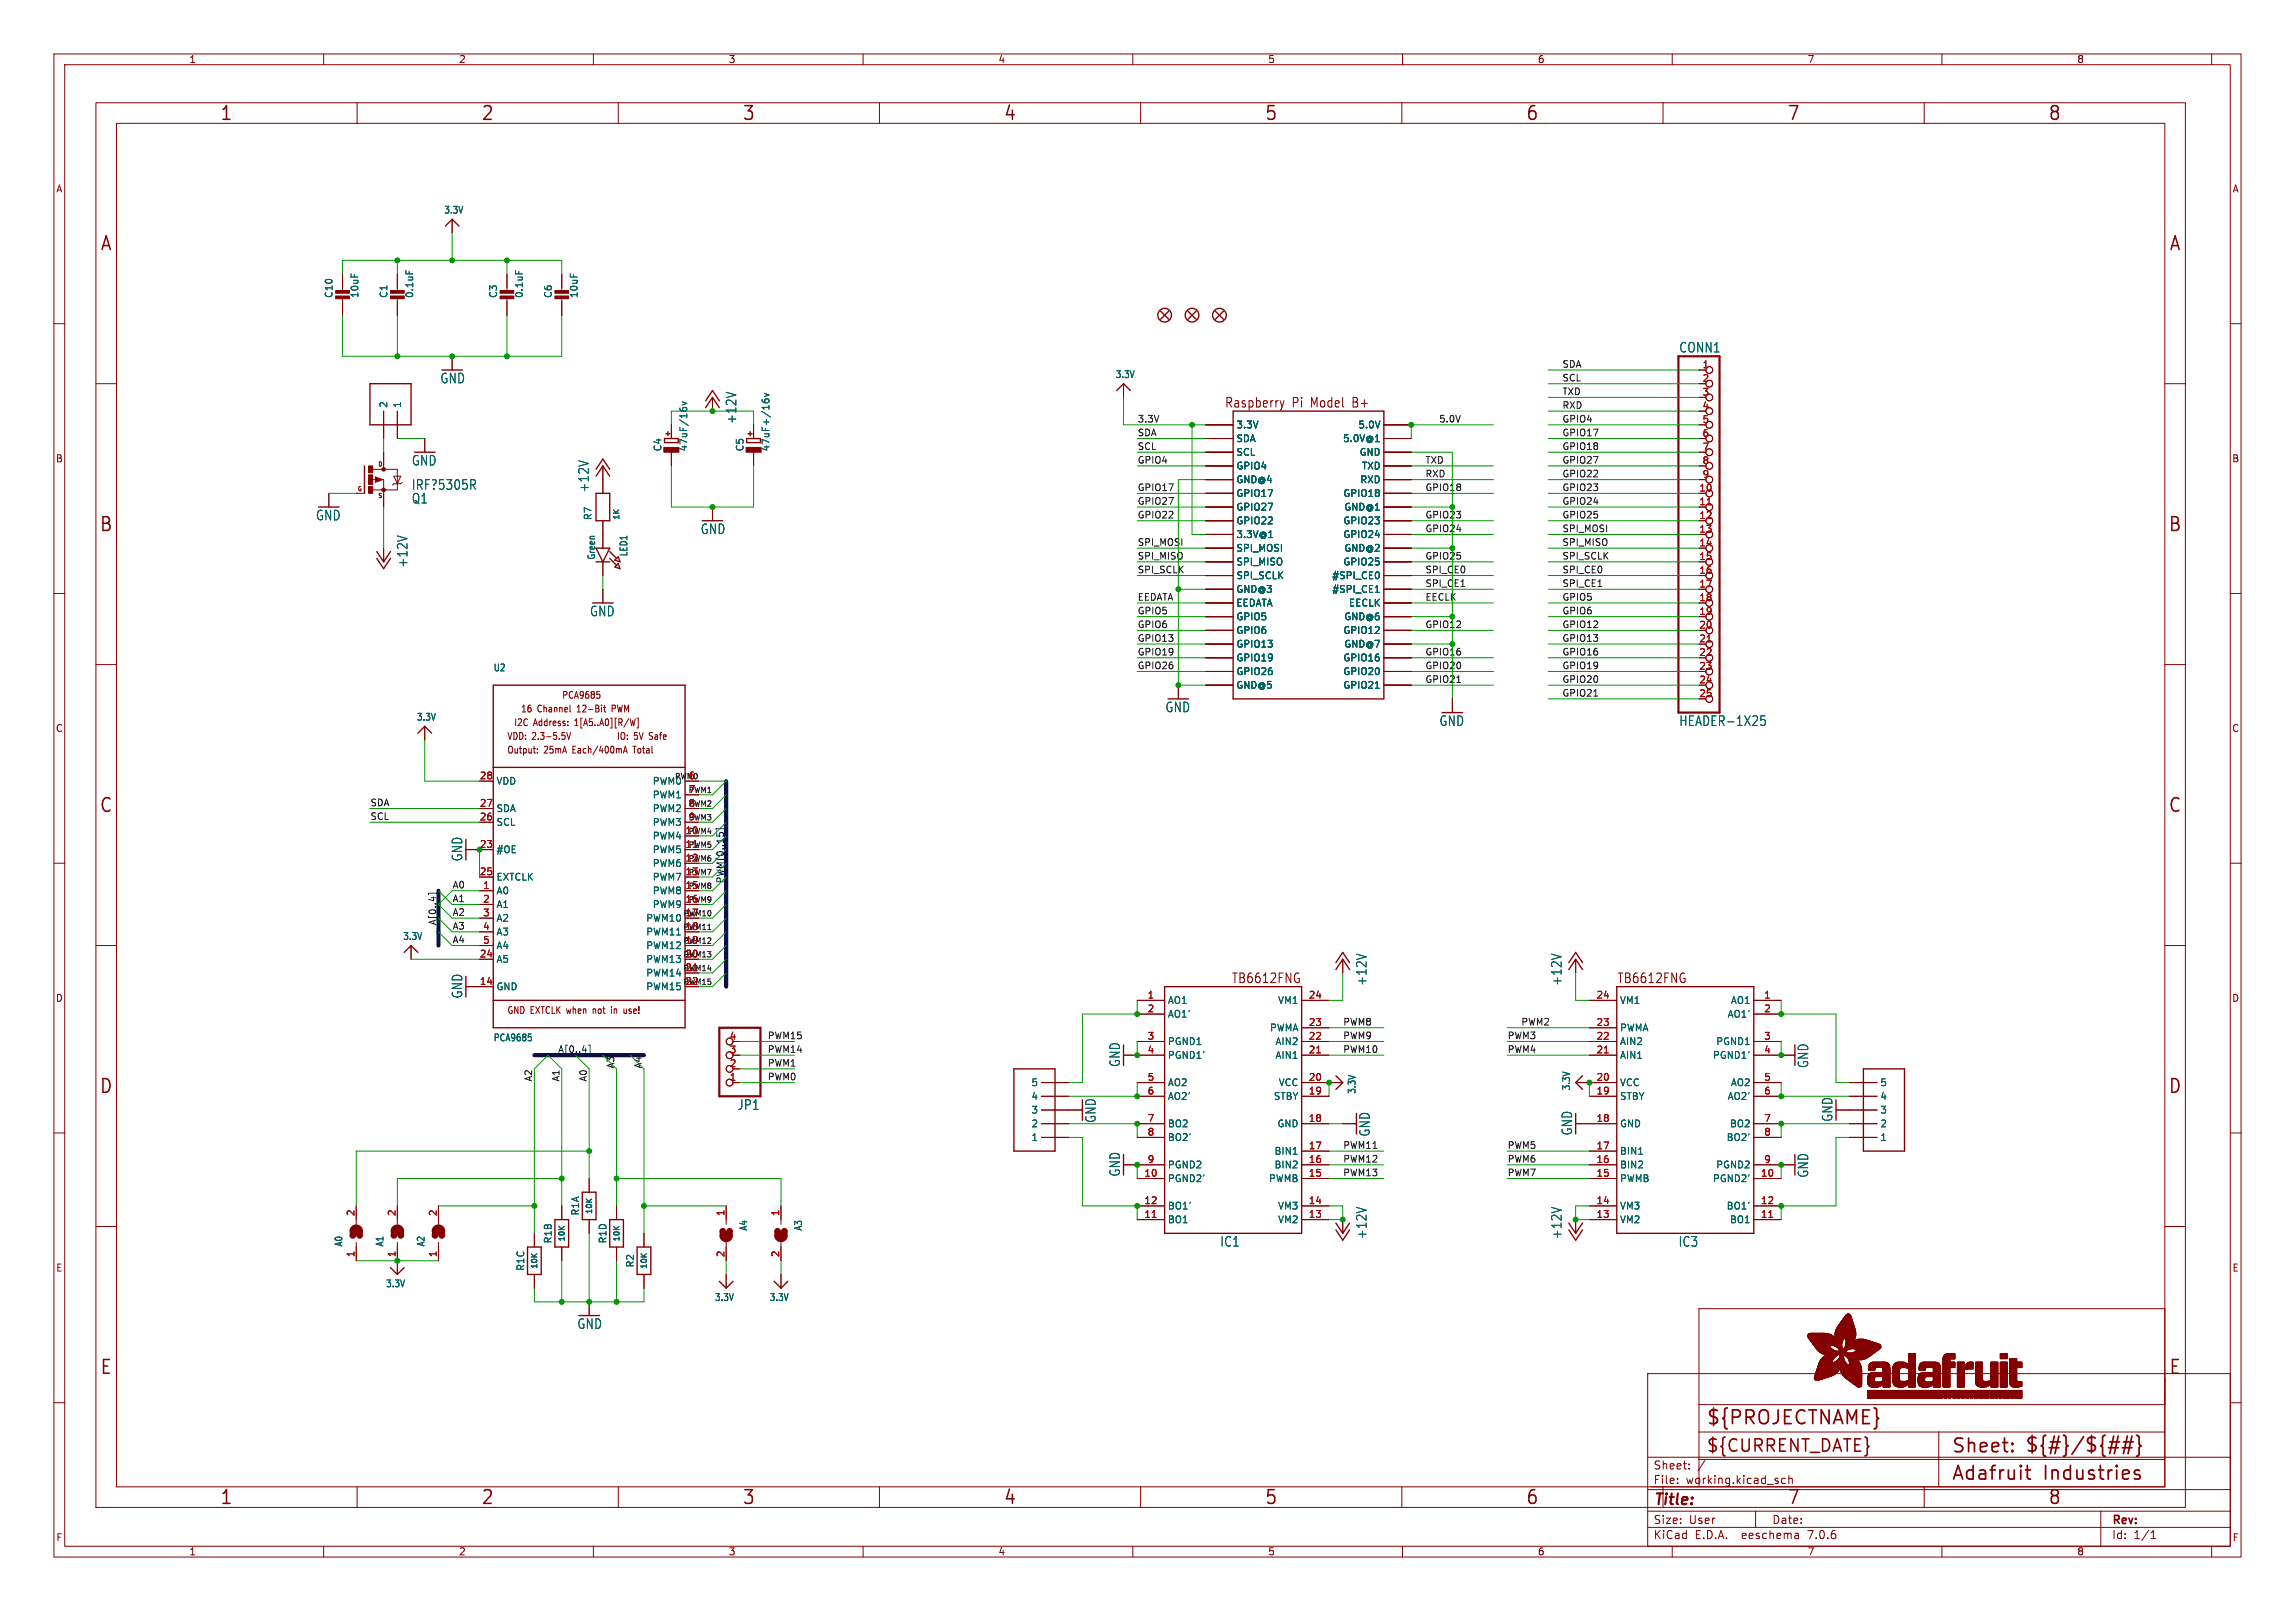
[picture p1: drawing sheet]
<svg xmlns="http://www.w3.org/2000/svg" width="425mm" height="299mm" viewBox="0 0 425 299" stroke-linecap="round" stroke-linejoin="round" font-family="sans-serif">
<defs><g id="words">
<g font-size="3.5" fill="#840000">
<text x="40.7" y="22.7">1</text>
<text x="89.1" y="22.7">2</text>
<text x="137.5" y="22.7">3</text>
<text x="186" y="22.7">4</text>
<text x="234.4" y="22.7">5</text>
<text x="282.8" y="22.7">6</text>
<text x="331.2" y="22.7">7</text>
<text x="379.6" y="22.7">8</text>
<text x="18.5" y="46.8">A</text>
<text x="402" y="46.8">A</text>
<text x="18.3" y="98.9">B</text>
<text x="401.9" y="98.9">B</text>
<text x="18.3" y="150.9">C</text>
<text x="401.9" y="150.9">C</text>
<text x="18.3" y="203">D</text>
<text x="401.9" y="203">D</text>
<text x="18.5" y="255.1">E</text>
<text x="402" y="255.1">E</text>
<text x="316.2" y="264.5">${PROJECTNAME}</text>
<text x="361.7" y="269.7">Sheet:</text>
<text x="375.3" y="269.5">${#}/${##}</text>
<text x="361.7" y="274.7">Adafruit</text>
<text x="378.8" y="274.7">Industries</text>
<text x="40.7" y="279.2">1</text>
<text x="89.1" y="279.2">2</text>
<text x="137.5" y="279.2">3</text>
<text x="186" y="279.2">4</text>
<text x="234.4" y="279.2">5</text>
<text x="282.8" y="279.2">6</text>
<text x="331.2" y="279.2">7</text>
<text x="379.6" y="279.2">8</text>
</g>
<text font-size="3.2" fill="#840000" x="316.2" y="269.5">${CURRENT_DATE}</text>
<text font-size="2.8" fill="#840000" x="306.5" y="279.5">Title:</text>
<g font-size="2.5" fill="#006464">
<text x="311.2" y="65.5">CONN1</text>
<text x="81.5" y="71.3">GND</text>
<text x="136.7" y="78.7" transform="rotate(-90 136.7 78.7)">+12V</text>
<text x="76.3" y="86.5">GND</text>
<text x="76.3" y="93.5">Q1</text>
<text x="76.3" y="91">IRF?5305R</text>
<text x="109.4" y="91.4" transform="rotate(-90 109.4 91.4)">+12V</text>
<text x="58.5" y="96.7">GND</text>
<text x="129.8" y="99.2">GND</text>
<text x="75.8" y="105.3" transform="rotate(-90 75.8 105.3)">+12V</text>
<text x="109.3" y="114.4">GND</text>
<text x="216" y="132.2">GND</text>
<text x="266.8" y="134.8">GND</text>
<text x="311.2" y="134.8">HEADER-1X25</text>
<text x="85.9" y="159.8" transform="rotate(-90 85.9 159.8)">GND</text>
<text x="85.9" y="185.2" transform="rotate(-90 85.9 185.2)">GND</text>
<text x="253.6" y="182.8" transform="rotate(-90 253.6 182.8)">+12V</text>
<text x="289.7" y="182.8" transform="rotate(-90 289.7 182.8)">+12V</text>
<text x="207.8" y="197.9" transform="rotate(-90 207.8 197.9)">GND</text>
<text x="335.4" y="198.1" transform="rotate(-90 335.4 198.1)">GND</text>
<text x="136.7" y="205.9">JP1</text>
<text x="203.3" y="208.2" transform="rotate(-90 203.3 208.2)">GND</text>
<text x="339.9" y="208" transform="rotate(-90 339.9 208)">GND</text>
<text x="254.1" y="210.8" transform="rotate(-90 254.1 210.8)">GND</text>
<text x="291.7" y="210.6" transform="rotate(-90 291.7 210.6)">GND</text>
<text x="207.8" y="218.2" transform="rotate(-90 207.8 218.2)">GND</text>
<text x="335.4" y="218.4" transform="rotate(-90 335.4 218.4)">GND</text>
<text x="226.1" y="231.3">IC1</text>
<text x="253.6" y="229.8" transform="rotate(-90 253.6 229.8)">+12V</text>
<text x="289.7" y="229.8" transform="rotate(-90 289.7 229.8)">+12V</text>
<text x="311.1" y="231.3">IC3</text>
<text x="106.9" y="246.5">GND</text>
</g>
<g font-size="2.5" fill="#840000">
<text x="227" y="75.8">Raspberry</text>
<text x="239.5" y="75.8">Pi</text>
<text x="243.2" y="75.8">Model</text>
<text x="251.1" y="75.8">B+</text>
<text x="228.2" y="182.5">TB6612FNG</text>
<text x="299.7" y="182.5">TB6612FNG</text>
</g>
<g font-size="2.1" fill="#840000">
<text x="306.5" y="275.3">File:</text>
<text x="306.5" y="272.6">Sheet:</text>
<text x="312.5" y="275.3">working.kicad_sch</text>
<text x="306.5" y="285.5">KiCad</text>
<text x="306.5" y="282.7">Size:</text>
<text x="313.1" y="282.7">User</text>
<text x="314.2" y="285.5">E.D.A.</text>
<text x="323.1" y="285.5">eeschema</text>
<text x="328.4" y="282.7">Date:</text>
<text x="335.4" y="285.5">7.0.6</text>
<text x="391.4" y="282.9">Rev:</text>
<text x="391.4" y="285.5">Id:</text>
<text x="395.5" y="285.5">1/1</text>
</g>
<g font-size="1.8" fill="#840000">
<text x="35" y="11.9">1</text>
<text x="85" y="11.9">2</text>
<text x="135" y="11.9">3</text>
<text x="185" y="11.9">4</text>
<text x="235" y="11.9">5</text>
<text x="285" y="11.9">6</text>
<text x="335" y="11.9">7</text>
<text x="385" y="11.9">8</text>
<text x="10.3" y="35.9">A</text>
<text x="413.8" y="35.9">A</text>
<text x="10.3" y="85.9">B</text>
<text x="413.7" y="85.9">B</text>
<text x="104.1" y="129.7">PCA9685</text>
<text x="10.3" y="135.9">C</text>
<text x="94" y="137.3">VDD: 2.3-5.5V</text>
<text x="95.2" y="134.8">I2C</text>
<text x="96.5" y="132.2">16</text>
<text x="98.9" y="134.8">Address:</text>
<text x="99.6" y="132.2">Channel</text>
<text x="106.7" y="134.8">1[A5..A0][R/W]</text>
<text x="107.2" y="132.2">12-Bit</text>
<text x="113.8" y="132.2">PWM</text>
<text x="114.3" y="137.3">IO: 5V Safe</text>
<text x="413.7" y="135.9">C</text>
<text x="94" y="139.9">Output:</text>
<text x="100.8" y="139.9">25mA</text>
<text x="106.3" y="139.9">Each/400mA</text>
<text x="117.8" y="139.9">Total</text>
<text x="10.3" y="185.9">D</text>
<text x="413.7" y="185.9">D</text>
<text x="94" y="188.1">GND EXTCLK when</text>
<text x="110.3" y="188.1">not</text>
<text x="113.9" y="188.1">in</text>
<text x="116.5" y="188.1">use!</text>
<text x="10.3" y="235.9">E</text>
<text x="413.8" y="235.9">E</text>
<text x="10.3" y="285.9">F</text>
<text x="413.8" y="285.9">F</text>
<text x="35" y="288.5">1</text>
<text x="85" y="288.5">2</text>
<text x="135" y="288.5">3</text>
<text x="185" y="288.5">4</text>
<text x="235" y="288.5">5</text>
<text x="285" y="288.5">6</text>
<text x="335" y="288.5">7</text>
<text x="385" y="288.5">8</text>
</g>
<g font-size="1.8" fill="#006464">
<text x="82.3" y="39.8">3.3V</text>
<text x="61.8" y="55.3" transform="rotate(-90 61.8 55.3)">C10</text>
<text x="66.6" y="55.3" transform="rotate(-90 66.6 55.3)">10uF</text>
<text x="72" y="55.3" transform="rotate(-90 72 55.3)">C1</text>
<text x="76.8" y="55.3" transform="rotate(-90 76.8 55.3)">0.1uF</text>
<text x="92.3" y="55.3" transform="rotate(-90 92.3 55.3)">C3</text>
<text x="97.1" y="55.3" transform="rotate(-90 97.1 55.3)">0.1uF</text>
<text x="102.5" y="55.3" transform="rotate(-90 102.5 55.3)">C6</text>
<text x="107.3" y="55.3" transform="rotate(-90 107.3 55.3)">10uF</text>
<text x="206.7" y="70.3">3.3V</text>
<text x="72" y="75.7" transform="rotate(-90 72 75.7)">2</text>
<text x="74.5" y="75.7" transform="rotate(-90 74.5 75.7)">1</text>
<text x="122.8" y="83.8" transform="rotate(-90 122.8 83.8)">C4</text>
<text x="127.6" y="83.8" transform="rotate(-90 127.6 83.8)">47uF/16v</text>
<text x="138" y="83.8" transform="rotate(-90 138 83.8)">C5</text>
<text x="142.8" y="83.8" transform="rotate(-90 142.8 83.8)">47uF+/16v</text>
<text x="229.1" y="79.6">3.3V</text>
<text x="229.1" y="82.1">SDA</text>
<text x="248.9" y="82.1">5.0V@1</text>
<text x="251.7" y="79.6">5.0V</text>
<text x="229.1" y="84.7">SCL</text>
<text x="229.1" y="87.2">GPIO4</text>
<text x="229.1" y="89.8">GND@4</text>
<text x="252" y="84.7">GND</text>
<text x="252.1" y="89.8">RXD</text>
<text x="252.4" y="87.2">TXD</text>
<text x="229.1" y="92.3">GPIO17</text>
<text x="229.1" y="94.8">GPIO27</text>
<text x="248.9" y="92.3">GPIO18</text>
<text x="249.1" y="94.8">GND@1</text>
<text x="109.9" y="96.5" transform="rotate(-90 109.9 96.5)">R7</text>
<text x="229.1" y="97.4">GPIO22</text>
<text x="229.1" y="99.9">3.3V@1</text>
<text x="248.9" y="97.4">GPIO23</text>
<text x="248.9" y="99.9">GPIO24</text>
<text x="110.5" y="103.9" transform="rotate(-90 110.5 103.9)">Green</text>
<text x="116.5" y="103.2" transform="rotate(-90 116.5 103.2)">LED1</text>
<text x="229.1" y="102.5">SPI_MOSI</text>
<text x="229.1" y="105">SPI_MISO</text>
<text x="229.1" y="107.5">SPI_SCLK</text>
<text x="246.9" y="107.5">#SPI_CE0</text>
<text x="248.9" y="105">GPIO25</text>
<text x="249.1" y="102.5">GND@2</text>
<text x="229.1" y="110.1">GND@3</text>
<text x="229.1" y="112.6">EEDATA</text>
<text x="246.9" y="110.1">#SPI_CE1</text>
<text x="250" y="112.6">EECLK</text>
<text x="229.1" y="115.2">GPIO5</text>
<text x="229.1" y="117.7">GPIO6</text>
<text x="248.9" y="117.7">GPIO12</text>
<text x="249.1" y="115.2">GND@6</text>
<text x="91.4" y="124.6">U2</text>
<text x="229.1" y="120.2">GPIO13</text>
<text x="229.1" y="122.8">GPIO19</text>
<text x="229.1" y="125.3">GPIO26</text>
<text x="248.9" y="122.8">GPIO16</text>
<text x="248.9" y="125.3">GPIO20</text>
<text x="249.1" y="120.2">GND@7</text>
<text x="229.1" y="127.9">GND@5</text>
<text x="248.9" y="127.9">GPIO21</text>
<text x="77.2" y="133.8">3.3V</text>
<text x="91.9" y="145.6">VDD</text>
<text x="120.9" y="145.6">PWM0</text>
<text x="120.9" y="148.2">PWM1</text>
<text x="91.9" y="153.3">SCL</text>
<text x="91.9" y="150.7">SDA</text>
<text x="120.9" y="155.8">PWM4</text>
<text x="120.9" y="150.7">PWM2</text>
<text x="120.9" y="153.3">PWM3</text>
<text x="91.9" y="158.3">#OE</text>
<text x="120.9" y="158.3">PWM5</text>
<text x="120.9" y="160.9">PWM6</text>
<text x="91.9" y="166">A0</text>
<text x="91.9" y="163.4">EXTCLK</text>
<text x="120.9" y="163.4">PWM7</text>
<text x="120.9" y="166">PWM8</text>
<text x="91.9" y="168.5">A1</text>
<text x="91.9" y="171">A2</text>
<text x="91.9" y="173.6">A3</text>
<text x="119.7" y="171">PWM10</text>
<text x="119.7" y="173.6">PWM11</text>
<text x="120.9" y="168.5">PWM9</text>
<text x="74.6" y="174.4">3.3V</text>
<text x="91.9" y="178.7">A5</text>
<text x="91.9" y="176.1">A4</text>
<text x="119.7" y="176.1">PWM12</text>
<text x="119.7" y="178.7">PWM13</text>
<text x="91.9" y="183.7">GND</text>
<text x="119.7" y="181.2">PWM14</text>
<text x="119.7" y="183.7">PWM15</text>
<text x="216.4" y="186.3">AO1</text>
<text x="216.4" y="188.8">AO1'</text>
<text x="235.3" y="191.4">PWMA</text>
<text x="236.8" y="186.3">VM1</text>
<text x="300.2" y="191.4">PWMA</text>
<text x="300.2" y="186.3">VM1</text>
<text x="320.2" y="188.8">AO1'</text>
<text x="320.8" y="186.3">AO1</text>
<text x="91.4" y="193.2">PCA9685</text>
<text x="216.4" y="193.9">PGND1</text>
<text x="216.4" y="196.4">PGND1'</text>
<text x="236.4" y="196.4">AIN1</text>
<text x="236.4" y="193.9">AIN2</text>
<text x="300.2" y="196.4">AIN1</text>
<text x="300.2" y="193.9">AIN2</text>
<text x="317.5" y="196.4">PGND1'</text>
<text x="318.1" y="193.9">PGND1</text>
<text x="191.1" y="201.5">5</text>
<text x="216.4" y="201.5">AO2</text>
<text x="237" y="201.5">VCC</text>
<text x="251.5" y="202.8" transform="rotate(-90 251.5 202.8)">3.3V</text>
<text x="291.3" y="202.2" transform="rotate(-90 291.3 202.2)">3.3V</text>
<text x="300.2" y="201.5">VCC</text>
<text x="320.8" y="201.5">AO2</text>
<text x="348.5" y="201.5">5</text>
<text x="191.1" y="209.1">2</text>
<text x="191.1" y="206.6">3</text>
<text x="191.1" y="204.1">4</text>
<text x="216.4" y="204.1">AO2'</text>
<text x="216.4" y="209.1">BO2</text>
<text x="236.1" y="204.1">STBY</text>
<text x="236.7" y="209.1">GND</text>
<text x="300.2" y="209.1">GND</text>
<text x="300.2" y="204.1">STBY</text>
<text x="320.2" y="204.1">AO2'</text>
<text x="320.6" y="209.1">BO2</text>
<text x="348.5" y="209.1">2</text>
<text x="348.5" y="206.6">3</text>
<text x="348.5" y="204.1">4</text>
<text x="191.1" y="211.7">1</text>
<text x="216.4" y="211.7">BO2'</text>
<text x="236.2" y="214.2">BIN1</text>
<text x="300.2" y="214.2">BIN1</text>
<text x="320" y="211.7">BO2'</text>
<text x="348.5" y="211.7">1</text>
<text x="216.4" y="219.3">PGND2'</text>
<text x="216.4" y="216.8">PGND2</text>
<text x="235.1" y="219.3">PWMB</text>
<text x="236.2" y="216.8">BIN2</text>
<text x="300.2" y="219.3">PWMB</text>
<text x="300.2" y="216.8">BIN2</text>
<text x="317.5" y="219.3">PGND2'</text>
<text x="318.1" y="216.8">PGND2</text>
<text x="107.5" y="225.4" transform="rotate(-90 107.5 225.4)">R1A</text>
<text x="216.4" y="226.9">BO1</text>
<text x="216.4" y="224.4">BO1'</text>
<text x="236.8" y="226.9">VM2</text>
<text x="236.8" y="224.4">VM3</text>
<text x="300.2" y="226.9">VM2</text>
<text x="300.2" y="224.4">VM3</text>
<text x="320" y="224.4">BO1'</text>
<text x="320.6" y="226.9">BO1</text>
<text x="63.7" y="231.2" transform="rotate(-90 63.7 231.2)">A0</text>
<text x="71.3" y="231.2" transform="rotate(-90 71.3 231.2)">A1</text>
<text x="78.9" y="231.2" transform="rotate(-90 78.9 231.2)">A2</text>
<text x="102.5" y="230.6" transform="rotate(-90 102.5 230.6)">R1B</text>
<text x="112.6" y="230.6" transform="rotate(-90 112.6 230.6)">R1D</text>
<text x="138.7" y="228.2" transform="rotate(-90 138.7 228.2)">A4</text>
<text x="148.9" y="228.2" transform="rotate(-90 148.9 228.2)">A3</text>
<text x="71.5" y="238.8">3.3V</text>
<text x="97.4" y="235.7" transform="rotate(-90 97.4 235.7)">R1C</text>
<text x="117.7" y="235" transform="rotate(-90 117.7 235)">R2</text>
<text x="132.4" y="241.3">3.3V</text>
<text x="142.6" y="241.3">3.3V</text>
</g>
<g font-size="1.8" fill="#a90000">
<text x="315.5" y="68.3">1</text>
<text x="315.5" y="70.9">2</text>
<text x="315.5" y="73.4">3</text>
<text x="315.5" y="75.9">4</text>
<text x="315.5" y="78.5">5</text>
<text x="315.5" y="81">6</text>
<text x="315.5" y="83.6">7</text>
<text x="315.5" y="86.1">8</text>
<text x="315.5" y="88.6">9</text>
<text x="314.9" y="91.2">10</text>
<text x="314.9" y="93.7">11</text>
<text x="314.9" y="96.3">12</text>
<text x="314.9" y="98.8">13</text>
<text x="314.9" y="101.3">14</text>
<text x="314.9" y="103.9">15</text>
<text x="314.9" y="106.4">16</text>
<text x="314.9" y="109">17</text>
<text x="314.9" y="111.5">18</text>
<text x="314.9" y="114">19</text>
<text x="314.9" y="116.6">20</text>
<text x="314.9" y="119.1">21</text>
<text x="314.9" y="121.7">22</text>
<text x="314.9" y="124.2">23</text>
<text x="314.9" y="126.7">24</text>
<text x="314.9" y="129.3">25</text>
<text x="88.9" y="149.6">27</text>
<text x="88.9" y="144.5">28</text>
<text x="127.6" y="144.5">6</text>
<text x="127.6" y="147.1">7</text>
<text x="127.6" y="149.6">8</text>
<text x="88.9" y="152.1">26</text>
<text x="127" y="154.7">10</text>
<text x="127.6" y="152.1">9</text>
<text x="88.9" y="157.2">23</text>
<text x="127" y="157.2">11</text>
<text x="127" y="159.8">12</text>
<text x="88.9" y="162.3">25</text>
<text x="89.5" y="164.8">1</text>
<text x="89.5" y="167.4">2</text>
<text x="127" y="162.3">13</text>
<text x="127" y="164.8">15</text>
<text x="127" y="167.4">16</text>
<text x="89.5" y="169.9">3</text>
<text x="89.5" y="172.5">4</text>
<text x="127" y="169.9">17</text>
<text x="127" y="172.5">18</text>
<text x="88.9" y="177.5">24</text>
<text x="89.5" y="175">5</text>
<text x="127" y="175">19</text>
<text x="127" y="177.5">20</text>
<text x="88.9" y="182.6">14</text>
<text x="127" y="180.1">21</text>
<text x="127" y="182.6">22</text>
<text x="212.7" y="185.2">1</text>
<text x="242.5" y="185.2">24</text>
<text x="295.9" y="185.2">24</text>
<text x="327" y="185.2">1</text>
<text x="212.7" y="187.7">2</text>
<text x="242.5" y="190.2">23</text>
<text x="295.9" y="190.2">23</text>
<text x="327" y="187.7">2</text>
<text x="135.2" y="197.9">2</text>
<text x="135.2" y="195.3">3</text>
<text x="135.2" y="192.8">4</text>
<text x="212.7" y="192.8">3</text>
<text x="212.7" y="195.3">4</text>
<text x="242.5" y="195.3">21</text>
<text x="242.5" y="192.8">22</text>
<text x="295.9" y="195.3">21</text>
<text x="295.9" y="192.8">22</text>
<text x="327" y="192.8">3</text>
<text x="327" y="195.3">4</text>
<text x="135.2" y="200.4">1</text>
<text x="212.7" y="200.4">5</text>
<text x="212.7" y="202.9">6</text>
<text x="242.5" y="202.9">19</text>
<text x="242.5" y="200.4">20</text>
<text x="295.9" y="202.9">19</text>
<text x="295.9" y="200.4">20</text>
<text x="327" y="200.4">5</text>
<text x="327" y="202.9">6</text>
<text x="212.7" y="208">7</text>
<text x="242.5" y="208">18</text>
<text x="295.9" y="208">18</text>
<text x="327" y="208">7</text>
<text x="212.7" y="210.6">8</text>
<text x="212.7" y="215.6">9</text>
<text x="242.5" y="215.6">16</text>
<text x="242.5" y="213.1">17</text>
<text x="295.9" y="215.6">16</text>
<text x="295.9" y="213.1">17</text>
<text x="327" y="210.6">8</text>
<text x="327" y="215.6">9</text>
<text x="212" y="218.2">10</text>
<text x="242.5" y="218.2">15</text>
<text x="295.9" y="218.2">15</text>
<text x="326.3" y="218.2">10</text>
<text x="65.8" y="225.5" transform="rotate(-90 65.8 225.5)">2</text>
<text x="73.4" y="225.5" transform="rotate(-90 73.4 225.5)">2</text>
<text x="81" y="225.5" transform="rotate(-90 81 225.5)">2</text>
<text x="134.4" y="225.5" transform="rotate(-90 134.4 225.5)">1</text>
<text x="144.5" y="225.5" transform="rotate(-90 144.5 225.5)">1</text>
<text x="212" y="225.8">11</text>
<text x="212" y="223.3">12</text>
<text x="242.5" y="225.8">13</text>
<text x="242.5" y="223.3">14</text>
<text x="295.9" y="225.8">13</text>
<text x="295.9" y="223.3">14</text>
<text x="326.3" y="225.8">11</text>
<text x="326.3" y="223.3">12</text>
<text x="65.8" y="233.1" transform="rotate(-90 65.8 233.1)">1</text>
<text x="73.4" y="233.1" transform="rotate(-90 73.4 233.1)">1</text>
<text x="81" y="233.1" transform="rotate(-90 81 233.1)">1</text>
<text x="134.4" y="233.1" transform="rotate(-90 134.4 233.1)">2</text>
<text x="144.5" y="233.1" transform="rotate(-90 144.5 233.1)">2</text>
</g>
<g font-size="1.7" fill="#0f0f0f">
<text x="289.6" y="70.8">SCL</text>
<text x="289.6" y="68.2">SDA</text>
<text x="289.6" y="75.9">RXD</text>
<text x="289.6" y="73.3">TXD</text>
<text x="210.8" y="80.9">SDA</text>
<text x="210.8" y="78.4">3.3V</text>
<text x="210.8" y="83.5">SCL</text>
<text x="266.7" y="78.4">5.0V</text>
<text x="289.6" y="78.4">GPIO4</text>
<text x="289.6" y="83.5">GPIO18</text>
<text x="289.6" y="80.9">GPIO17</text>
<text x="210.8" y="86">GPIO4</text>
<text x="264.2" y="88.6">RXD</text>
<text x="264.2" y="86">TXD</text>
<text x="289.6" y="88.6">GPIO22</text>
<text x="289.6" y="86">GPIO27</text>
<text x="210.8" y="91.1">GPIO17</text>
<text x="210.8" y="93.6">GPIO27</text>
<text x="264.2" y="91.1">GPIO18</text>
<text x="289.6" y="93.6">GPIO24</text>
<text x="289.6" y="91.1">GPIO23</text>
<text x="210.8" y="101.3">SPI_MOSI</text>
<text x="210.8" y="96.2">GPIO22</text>
<text x="264.2" y="98.7">GPIO24</text>
<text x="264.2" y="96.2">GPIO23</text>
<text x="289.6" y="96.2">GPIO25</text>
<text x="289.6" y="98.7">SPI_MOSI</text>
<text x="289.6" y="101.3">SPI_MISO</text>
<text x="210.8" y="103.8">SPI_MISO</text>
<text x="210.8" y="106.3">SPI_SCLK</text>
<text x="264.2" y="103.8">GPIO25</text>
<text x="264.2" y="106.3">SPI_CE0</text>
<text x="289.6" y="103.8">SPI_SCLK</text>
<text x="289.6" y="106.3">SPI_CE0</text>
<text x="210.8" y="114">GPIO5</text>
<text x="210.8" y="111.4">EEDATA</text>
<text x="264.2" y="108.9">SPI_CE1</text>
<text x="264.2" y="111.4">EECLK</text>
<text x="289.6" y="111.4">GPIO5</text>
<text x="289.6" y="108.9">SPI_CE1</text>
<text x="289.6" y="114">GPIO6</text>
<text x="210.8" y="116.5">GPIO6</text>
<text x="210.8" y="119">GPIO13</text>
<text x="264.2" y="116.5">GPIO12</text>
<text x="289.6" y="116.5">GPIO12</text>
<text x="289.6" y="119">GPIO13</text>
<text x="210.8" y="124.1">GPIO26</text>
<text x="210.8" y="121.6">GPIO19</text>
<text x="264.2" y="124.1">GPIO20</text>
<text x="264.2" y="121.6">GPIO16</text>
<text x="289.6" y="124.1">GPIO19</text>
<text x="289.6" y="121.6">GPIO16</text>
<text x="264.2" y="126.7">GPIO21</text>
<text x="289.6" y="129.2">GPIO21</text>
<text x="289.6" y="126.7">GPIO20</text>
<text x="68.6" y="149.5">SDA</text>
<text x="68.6" y="152.1">SCL</text>
<text x="83.8" y="167.3">A1</text>
<text x="83.8" y="164.8">A0</text>
<text x="83.8" y="169.8">A2</text>
<text x="83.8" y="172.4">A3</text>
<text x="83.8" y="174.9">A4</text>
<text x="248.9" y="190.2">PWM8</text>
<text x="281.9" y="190.2">PWM2</text>
<text x="142.2" y="195.2">PWM14</text>
<text x="142.2" y="197.8">PWM1</text>
<text x="142.2" y="192.7">PWM15</text>
<text x="248.9" y="195.2">PWM10</text>
<text x="248.9" y="192.7">PWM9</text>
<text x="279.4" y="192.7">PWM3</text>
<text x="279.4" y="195.2">PWM4</text>
<text x="98.7" y="200.6" transform="rotate(-90 98.7 200.6)">A2</text>
<text x="103.8" y="200.6" transform="rotate(-90 103.8 200.6)">A1</text>
<text x="108.9" y="200.6" transform="rotate(-90 108.9 200.6)">A0</text>
<text x="114" y="198.1" transform="rotate(-90 114 198.1)">A3</text>
<text x="119" y="198.1" transform="rotate(-90 119 198.1)">A4</text>
<text x="142.2" y="200.3">PWM0</text>
<text x="248.9" y="215.6">PWM12</text>
<text x="248.9" y="213">PWM11</text>
<text x="279.4" y="213">PWM5</text>
<text x="279.4" y="215.6">PWM6</text>
<text x="248.9" y="218.1">PWM13</text>
<text x="279.4" y="218.1">PWM7</text>
</g>
<g font-size="1.7" fill="#000084">
<text x="134.3" y="163.8" transform="rotate(-90 134.3 163.8)">PWM[0..15]</text>
<text x="80.9" y="171.6" transform="rotate(-90 80.9 171.6)">A[0..4]</text>
<text x="103.4" y="195.2">A[0..4]</text>
</g>
<g font-size="1.4" fill="#006464">
<text x="115.1" y="96.5" transform="rotate(-90 115.1 96.5)">1K</text>
<text x="125" y="144.5">PWM0</text>
<text x="110" y="225.2" transform="rotate(-90 110 225.2)">10K</text>
<text x="105" y="230.3" transform="rotate(-90 105 230.3)">10K</text>
<text x="115.1" y="230.3" transform="rotate(-90 115.1 230.3)">10K</text>
<text x="99.9" y="235.4" transform="rotate(-90 99.9 235.4)">10K</text>
<text x="120.2" y="235.4" transform="rotate(-90 120.2 235.4)">10K</text>
</g>
<g font-size="1.4" fill="#0f0f0f">
<text x="127.5" y="149.6">PWM2</text>
<text x="127.5" y="147">PWM1</text>
<text x="127.5" y="154.7">PWM4</text>
<text x="127.5" y="152.1">PWM3</text>
<text x="127.5" y="159.7">PWM6</text>
<text x="127.5" y="162.3">PWM7</text>
<text x="127.5" y="167.4">PWM9</text>
<text x="127.5" y="164.8">PWM8</text>
<text x="126.6" y="169.9">PWM10</text>
<text x="126.6" y="172.4">PWM11</text>
<text x="126.6" y="177.5">PWM13</text>
<text x="126.6" y="175">PWM12</text>
<text x="126.6" y="182.6">PWM15</text>
</g>
<g font-size="1.4" fill="#a90000">
<text x="127.5" y="157.2">PWM5</text>
<text x="126.6" y="180.1">PWM14</text>
</g>
<g font-size="1.1" fill="#840000">
<text x="70" y="86.7">D</text>
<text x="66.2" y="91.3">G</text>
<text x="70" y="92.5">S</text>
</g>
</g></defs>
<g fill="none" stroke="#840000" stroke-width=".19">
<path d="M10 10h405.5v278.6h-405.5zM12 12h401.5v274.6h-401.5zM17.8 19.1h387.3v260.3h-387.3zM60 10v2M66.2 19.1v3.8M110 10v2M114.6 19.1v3.8M160 10v2M163 19.1v3.8M210 10v2M211.5 19.1v3.8M259.9 19.1v3.8"/>
<path d="M260 10v2M308.3 19.1v3.8M310 10v2M356.7 19.1v3.8M360 10v2M410 10v2M21.6 22.9h379.7v252.7h-379.7zM10 60h2M63.5 50.8v3.3M63.5 55.1v3.3M73.7 50.8v3.3M73.7 55.1v3.3"/>
<path d="M83.8 40.6v2.6M94 50.8v3.3M94 55.1v3.3M104.1 50.8v3.3M104.1 55.1v3.3M413.5 60h2M17.8 71.1h3.8M71.1 76.2v5.1M73.7 76.2v5.1M83.8 66v2.6M124.5 78.7v2.6M132.1 73.7v2.5"/>
<path d="M139.7 78.7v2.6M208.3 71.1v2.6M223.5 78.7h5.1M237.3 74.3l.4 1.1M237.7 75.4l-.2 .6M238 74.3l-.3 1.1M256.5 78.7h5.1M315 78.7h1.2M315 68.6h1.2M315 73.7h1.2M401.3 71.1h3.8M61 91.4v2.6"/>
<path d="M66 91.4h1.6M68.8 88.9h.9M69.1 87h4.6v3.8h-4.6M69.6 88.4l1.3 .5-1.3 .5zM70.8 88.9h.3v5.1M71.1 83.8v3.2M73 88.3h1.3l-.6 1.4zM74.5 89.4l-.2 .3h-1.3l-.2 .2M78.7 81.3v2.5M111.8 86.4v5M111.8 96.5v5.1M124.5 83.8v2.6"/>
<path d="M132.1 94v2.5M139.7 83.8v2.6M223.5 88.9h5.1M223.5 91.4h5.1M223.5 94h5.1M223.5 96.5h5.1M223.5 99.1h5.1M223.5 81.3h5.1M223.5 83.8h5.1M223.5 86.4h5.1M256.5 88.9h5.1M256.5 91.4h5.1"/>
<path d="M256.5 94h5.1M256.5 96.5h5.1M256.5 99.1h5.1M256.5 81.3h5.1M256.5 83.8h5.1M256.5 86.4h5.1M315 88.9h1.2M315 81.3h1.2M315 83.8h1.2M315 86.4h1.2M10 110h2M71.1 101.6v2.5"/>
<path d="M111.8 104.1v2.6M111.8 109.2v2.6M223.5 101.6h5.1M223.5 104.1h5.1M223.5 106.7h5.1M223.5 109.2h5.1M223.5 111.8h5.1M223.5 114.3h5.1M223.5 116.8h5.1M223.5 119.4h5.1M256.5 101.6h5.1M256.5 104.1h5.1"/>
<path d="M256.5 106.7h5.1M256.5 109.2h5.1M256.5 111.8h5.1M256.5 114.3h5.1M256.5 116.8h5.1M256.5 119.4h5.1M413.5 110h2M17.8 123.2h3.8M78.7 134.6v2.6M99.6 139.5v.1M99.6 138.8v.1M105.1 135.8l.3 1.2 .4-1.2"/>
<path d="M105.7 131.9l.1 .1M110.7 128.2h.5M111 128.6l.2 .3v.3l-.2 .2M111.9 131.1h.4M112 130.7v1.1l.3 .2M115.6 139.6l.3-1.3 .4 1.3M115.7 139.2h.5M117.8 133.2l-.3 1.3-.2-.9-.2 .9M118.1 133.1h.2v1.8h-.2M218.4 127v2.5M223.5 121.9h5.1M223.5 124.5h5.1"/>
<path d="M223.5 127h5.1M256.5 121.9h5.1M256.5 124.5h5.1M256.5 127h5.1M269.2 129.5v2.6M401.3 123.2h3.8M10 160h2M86.4 157.5h5M88.9 152.4h2.5M88.9 149.9h2.5M88.9 144.8h2.5M127 154.9h2.5"/>
<path d="M127 157.5h2.5M127 152.4h2.5M127 149.9h2.5M127 144.8h2.5M127 147.3h2.5M413.5 160h2M17.8 175.3h3.8M76.2 175.3v2.5M88.9 165.1h2.5M88.9 162.6h2.5M88.9 167.6h2.5M88.9 170.2h2.5"/>
<path d="M88.9 172.7h2.5M88.9 175.3h2.5M88.9 177.8h2.5M127 165.1h2.5M127 160h2.5M127 162.6h2.5M127 167.6h2.5M127 170.2h2.5M127 172.7h2.5M127 175.3h2.5M127 177.8h2.5M248.9 177.8v2.5"/>
<path d="M292.1 177.8v2.5M401.3 175.3h3.8M86.4 182.9h5M113.4 186.6v.1M113.4 187v.8M115.7 187v.8h.4M127 182.9h2.5M127 180.3h2.5M135.9 195.6h1.3M135.9 198.1h1.3M135.9 193h1.3M208.3 195.6h7.6"/>
<path d="M210.8 193h5.1M210.8 185.4h5.1M210.8 188h5.1M240.6 181.4h.3v.6l-.3 .1M240.7 180.3l.1 .1M241.3 195.6h5.1M241.3 193h5.1M241.3 185.4h5.1M241.3 190.5h5.1M294.6 195.6h5.1M294.6 193h5.1M294.6 185.4h5.1"/>
<path d="M294.6 190.5h5.1M312.1 181.4h.3v.6l-.3 .1M312.2 180.3l.1 .1M325.1 195.6h7.6M325.1 193h5.1M325.1 185.4h5.1M325.1 188h5.1M10 210h2M109.2 218.4v2.6M135.9 200.7h1.3M193 205.7h7.7M193 208.3h5.1"/>
<path d="M193 200.7h5.1M193 203.2h5.1M193 210.8h5.1M208.3 215.9h7.6M210.8 208.3h5.1M210.8 200.7h5.1M210.8 218.4h5.1M210.8 203.2h5.1M210.8 210.8h5.1M241.3 215.9h5.1M241.3 208.3h5.1M241.3 200.7h7.6"/>
<path d="M241.3 218.4h5.1M241.3 213.4h5.1M241.3 203.2h5.1M248.9 208.3h2.6M292.1 208.3h7.6M292.1 200.7h7.6M294.6 215.9h5.1M294.6 218.4h5.1M294.6 213.4h5.1M294.6 203.2h5.1M325.1 215.9h7.6M325.1 208.3h5.1"/>
<path d="M325.1 200.7h5.1M325.1 218.4h5.1M325.1 203.2h5.1M325.1 210.8h5.1M340.4 205.7h7.6M342.9 208.3h5.1M342.9 200.7h5.1M342.9 203.2h5.1M342.9 210.8h5.1M413.5 210h2M17.8 227.3h3.8M66 223.5v3.4"/>
<path d="M66 230.3v3.4M73.7 223.5v3.4M73.7 230.3v5.9M81.3 223.5v3.4M81.3 230.3v3.4M99.1 228.6v2.5M99.1 236.2v2.6M104.1 223.5v2.6M104.1 231.1v2.6M109.2 226.1v2.5M114.3 223.5v2.6M114.3 231.1v2.6"/>
<path d="M119.4 228.6v2.5M119.4 236.2v2.6M134.6 223.5v3.4M134.6 230.3v3.4M134.6 236.2v2.6M144.8 223.5v3.4M144.8 230.3v3.4M144.8 236.2v2.6M210.8 226.1h5.1M210.8 223.5h5.1M241.3 226.1h5.1M241.3 223.5h5.1"/>
<path d="M248.9 226.1v2.5M292.1 226.1v2.5M294.6 226.1h5.1M294.6 223.5h5.1M325.1 226.1h5.1M325.1 223.5h5.1M401.3 227.3h3.8M10 260h2M109.2 241.3v2.5M305.5 254.6h108v32h-108zM401.3 242.6h-86.3v33M413.5 260h2"/>
<path d="M66.2 275.6v3.8M114.6 275.6v3.8M163 275.6v3.8M211.5 275.6v3.8M259.9 275.6v3.8M305.5 276.1h108M305.5 270.1h108M308.3 275.6v3.8M311 274.8v.2M311 274.1v.1M313.1 272.1v.2M313.1 271.4v.1"/>
<path d="M315 265.4h86.3M315 260.4h86.3M315 270.5h86.3M316 270.7l-1.2 1.9M331 274.1l-.4-.1-.3 .3v.4l.1 .2h.6M331.6 274.1l.2-.1 .4 .1 .1 .9M331.6 273.5v1.5M356.7 275.6v3.8M359.4 265.4v10.2M60 286.6v2M110 286.6v2M160 286.6v2"/>
<path d="M210 286.6v2M260 286.6v2M305.5 283.1h108M305.5 280.1h108M310 286.6v2M325.5 280.1v3M333.3 284.3l.1 .9M333.4 285.1l-.1 .1M333.4 284.5l-.1 .1M360 286.6v2M389.5 280.1v6.5M398.8 285.2h.8"/>
<path d="M398.8 284.1l.4-.4v1.5M410 286.6v2"/>
<circle cx="316.9" cy="68.6" r=".63"/>
<circle cx="316.9" cy="73.7" r=".63"/>
<circle cx="316.9" cy="71.1" r=".63"/>
<circle cx="316.9" cy="76.2" r=".63"/>
<circle cx="316.9" cy="78.7" r=".63"/>
<circle cx="316.9" cy="81.3" r=".63"/>
<circle cx="316.9" cy="88.9" r=".63"/>
<circle cx="316.9" cy="96.5" r=".63"/>
<circle cx="316.9" cy="99.1" r=".63"/>
<circle cx="316.9" cy="94" r=".63"/>
<circle cx="316.9" cy="86.4" r=".63"/>
<circle cx="316.9" cy="91.4" r=".63"/>
<circle cx="316.9" cy="83.8" r=".63"/>
<circle cx="316.9" cy="116.8" r=".63"/>
<circle cx="316.9" cy="104.1" r=".63"/>
<circle cx="316.9" cy="106.7" r=".63"/>
<circle cx="316.9" cy="109.2" r=".63"/>
<circle cx="316.9" cy="101.6" r=".63"/>
<circle cx="316.9" cy="111.8" r=".63"/>
<circle cx="316.9" cy="114.3" r=".63"/>
<circle cx="316.9" cy="119.4" r=".63"/>
<circle cx="316.9" cy="124.5" r=".63"/>
<circle cx="316.9" cy="127" r=".63"/>
<circle cx="316.9" cy="121.9" r=".63"/>
<circle cx="316.9" cy="129.5" r=".63"/>
<circle cx="135.3" cy="193" r=".63"/>
<circle cx="135.3" cy="198.1" r=".63"/>
<circle cx="135.3" cy="195.6" r=".63"/>
<circle cx="135.3" cy="200.7" r=".63"/>
</g>
<g fill="none" stroke="#840000" stroke-width=".25">
<path d="M82.5 41.9l1.3-1.3 1.3 1.3M215.1 57.7l1.6 1.5M216.7 57.7l-1.6 1.5M220.2 57.7l1.5 1.5M221.7 57.7l-1.5 1.5M225.3 57.7l1.5 1.5M226.8 57.7l-1.5 1.5M68.6 71.1h7.6v7.6h-7.6zM130.8 75.6l1.3-1.9 1.2 1.9M130.8 74.3l1.3-1.9 1.2 1.9M207 72.4l1.3-1.3 1.2 1.3M228.6 76.2h27.9v53.3h-27.9z"/>
<path d="M67.6 86.4v5M110.5 88.3l1.3-1.9 1.2 1.9M110.5 87l1.3-1.9 1.2 1.9M110.5 91.4h2.5v5.1h-2.5zM123.2 81.3h2.5M123.2 82h2.5M123.4 80.4h.8M123.8 80v.8M138.4 81.3h2.6M138.4 82h2.6M138.7 80.4h.7M139.1 80v.8"/>
<path d="M69.8 102.2l1.3 1.9 1.3-1.9M69.8 103.5l1.3 1.9 1.3-1.9M110.5 101.6h2.5l-1.2 2.5zM110.5 104.1h2.5M113 102.2l1.3 1.3M113 103.5l1.3 1.3M114 105.1l.6-.6 .3 .9zM114.6 103.2l.3 .9-.9-.3zM77.5 135.9l1.2-1.3 1.3 1.3M91.4 127h35.6v63.5h-35.6zM91.4 142.2h35.6M74.9 176.5l1.3-1.2 1.3 1.2"/>
<path d="M247.6 179.7l1.3-1.9 1.3 1.9M247.6 178.4l1.3-1.9 1.3 1.9M290.8 179.7l1.3-1.9 1.3 1.9M290.8 178.4l1.3-1.9 1.3 1.9M91.4 185.4h35.6M188 198.1h7.6v15.3h-7.6zM215.9 182.9h25.4v45.7h-25.4zM247.6 199.4l1.3 1.3-1.3 1.2M293.4 199.4l-1.3 1.3 1.3 1.2M299.7 182.9h25.4v45.7h-25.4zM345.4 198.1h7.7v15.3h-7.7zM72.4 235l1.3 1.2 1.2-1.2"/>
<path d="M97.8 231.1h2.5v5.1h-2.5zM102.9 226.1h2.5v5h-2.5zM107.9 221h2.6v5.1h-2.6zM113 226.1h2.6v5h-2.6zM118.1 231.1h2.5v5.1h-2.5zM133.3 237.5l1.3 1.3 1.3-1.3M143.5 237.5l1.3 1.3 1.2-1.3M247.6 226.7l1.3 1.9 1.3-1.9M247.6 228l1.3 1.9 1.3-1.9M290.8 226.7l1.3 1.9 1.3-1.9M290.8 228l1.3 1.9 1.3-1.9"/>
<circle cx="215.9" cy="58.4" r="1.27"/>
<circle cx="221" cy="58.4" r="1.27"/>
<circle cx="226.1" cy="58.4" r="1.27"/>
</g>
<g fill="none" stroke="#006464" stroke-width=".19">
<path d="M75.2 50.1v.7M95.6 50.1v.7M126 75.6v.3M126.5 74.5l.8 .3-.8 .3M126.5 76v-.3l.3-.2 .4 .1 .1 .4M134.6 72.7l1.8 .5M141.3 74.1v.3a.86 .86 0 0 0 1.3 0l-.2-.4-.4-.1-.2 .3v.2l.2 .3M141.7 72.9l.9 .3-.9 .3M73.7 99.3l1.7 .5M87.3 88.9h.5l.3 .3-.1 .6h-.7M87.6 89.8l.5 .9M107.3 85.4l1.8 .5"/>
<path d="M235.2 99.6h.7M255 81.9h.7M255 109.8h.7M255.6 106.2v.8M255 127.6h.7M327.2 132.7h-.7l-.1 .8 .2-.1h.5l.2 .3-.1 .6-.2 .2h-.4l-.2-.2M251.5 176.8l1.7 .6M287.6 176.8l1.8 .6M98 191.7h.5M98.3 192.1l.2 .3v.3l-.2 .2M239.7 213.9h.7M303.8 213.9h.7"/>
<path d="M251.5 223.8l1.7 .5M287.6 223.8l1.8 .5"/>
</g>
<g fill="#840000" stroke="#840000" stroke-width=".19">
<path d="M123.1 82.9h2.8v.9h-2.8z"/>
<path d="M138.3 82.9h2.8v.9h-2.8z"/>
<path d="M102.9 54.9h2.5v.5h-2.5z"/>
<path d="M102.9 53.8h2.5v.6h-2.5z"/>
<path d="M92.7 54.9h2.5v.5h-2.5z"/>
<path d="M92.7 53.8h2.5v.6h-2.5z"/>
<path d="M72.4 54.9h2.5v.5h-2.5z"/>
<path d="M72.4 53.8h2.5v.6h-2.5z"/>
<path d="M68.3 86.4h.8v1.2h-.8z"/>
<path d="M68.3 88h.8v1.8h-.8z"/>
<path d="M68.3 90.2h.8v1.2h-.8z"/>
<path d="M335.1 247.7l4.9 .1z"/>
<path d="M335.1 247.7h4.8z"/>
<path d="M335.1 247.6l4.7 .1z"/>
<path d="M335.1 247.6h4.7z"/>
<path d="M335.1 247.6h4.6z"/>
<path d="M335.1 247.5l4.6 .1z"/>
<path d="M335.1 247.5h4.5z"/>
<path d="M335.2 247.8l4.9 .1z"/>
<path d="M335.2 247.8h4.8z"/>
<path d="M335.2 247.4l4.3 .1z"/>
<path d="M335.2 247.4h4.3z"/>
<path d="M335.2 247.9h4.9z"/>
<path d="M335.2 247.4h4.2z"/>
<path d="M335.2 247.9l4.9 .1z"/>
<path d="M335.2 247.3l4.1 .1z"/>
<path d="M335.2 247.3h4z"/>
<path d="M335.3 248h4.9z"/>
<path d="M335.3 247.3h3.8z"/>
<path d="M335.3 248l4.9 .1z"/>
<path d="M335.3 247.2l3.7 .1z"/>
<path d="M335.3 248.1h5z"/>
<path d="M335.3 247.2h3.6z"/>
<path d="M335.4 248.1l4.9 .1z"/>
<path d="M335.4 248.1h4.9z"/>
<path d="M335.4 248.2h4.9z"/>
<path d="M335.4 247.2h3.3z"/>
<path d="M335.4 248.2l6.3 .1z"/>
<path d="M335.5 248.3h6.2z"/>
<path d="M335.5 248.3l6.2 .1z"/>
<path d="M335.5 248.4h6.2z"/>
<path d="M335.6 248.4l6 .1z"/>
<path d="M335.6 248.4h6z"/>
<path d="M335.6 247.1l2.7 .1z"/>
<path d="M335.6 248.5h6z"/>
<path d="M335.7 248.6h5.9z"/>
<path d="M335.7 248.5l5.9 .1z"/>
<path d="M335.7 248.6h5.8z"/>
<path d="M335.7 248.7h5.8z"/>
<path d="M335.7 248.6l5.8 .1z"/>
<path d="M335.8 248.7h5.7z"/>
<path d="M335.8 248.7l5.7 .1z"/>
<path d="M335.8 248.8h5.7z"/>
<path d="M335.9 248.9h5.6z"/>
<path d="M335.9 248.8l5.6 .1z"/>
<path d="M335.9 248.9l5.6 .1z"/>
<path d="M336 249h5.5z"/>
<path d="M336 249l5.4 .1z"/>
<path d="M336 249.1h5.4z"/>
<path d="M336.1 249.1h5.3z"/>
<path d="M336.1 249.2h5.3z"/>
<path d="M336.1 249.1l5.3 .1z"/>
<path d="M336.2 249.2l5.2 .1z"/>
<path d="M336.2 249.3h5.2z"/>
<path d="M336.2 249.3l5.2 .1z"/>
<path d="M336.3 249.4h3.1z"/>
<path d="M336.3 249.4l3 .1z"/>
<path d="M336.3 249.4h3z"/>
<path d="M336.4 255.5l1.7 .1z"/>
<path d="M336.4 255.5h1.7z"/>
<path d="M336.4 255.4l1.9 .1z"/>
<path d="M336.4 255.4h2z"/>
<path d="M336.4 255.3l2.2 .1z"/>
<path d="M336.4 255.3h2.3z"/>
<path d="M336.4 255.3h2.4z"/>
<path d="M336.4 255.2l2.5 .1z"/>
<path d="M336.4 249.5h2.9z"/>
<path d="M336.4 255.6h1.4z"/>
<path d="M336.4 255.6h1.6z"/>
<path d="M336.4 255.2h2.6z"/>
<path d="M336.4 255.2h2.7z"/>
<path d="M336.4 255.1l2.8 .1z"/>
<path d="M336.4 249.5l2.9 .1z"/>
<path d="M336.4 255.7h1.3z"/>
<path d="M336.4 255.6l1.4 .1z"/>
<path d="M336.4 255.1h2.9z"/>
<path d="M336.4 255.1h3z"/>
<path d="M336.4 255l3.1 .1z"/>
<path d="M336.4 255h3.2z"/>
<path d="M336.4 249.6h2.9z"/>
<path d="M336.5 255.7h1z"/>
<path d="M336.5 255h3.2z"/>
<path d="M336.5 254.9l3.2 .1z"/>
<path d="M336.5 254.9h3.3z"/>
<path d="M336.5 254.9h3.4z"/>
<path d="M336.5 249.7h2.8z"/>
<path d="M336.5 249.6l2.8 .1z"/>
<path d="M336.5 255.7l.9 .1z"/>
<path d="M336.5 254.8l3.5 .1z"/>
<path d="M336.5 255.8h.8z"/>
<path d="M336.5 254.8h3.6z"/>
<path d="M336.5 254.7l3.6 .1z"/>
<path d="M336.5 254.7h3.7z"/>
<path d="M336.5 249.7l2.8 .1z"/>
<path d="M336.6 255.8h.6z"/>
<path d="M336.6 254.7h3.6z"/>
<path d="M336.6 254.6l3.7 .1z"/>
<path d="M336.6 254.6h3.7z"/>
<path d="M336.6 254.6h3.8z"/>
<path d="M336.6 249.8h2.7z"/>
<path d="M336.6 254.5l3.8 .1z"/>
<path d="M336.6 254.5h3.8z"/>
<path d="M336.6 249.8h2.8z"/>
<path d="M336.6 255.8l.5 .1z"/>
<path d="M336.6 254.5h3.9z"/>
<path d="M336.6 254.4l3.9 .1z"/>
<path d="M336.6 254.4h4z"/>
<path d="M336.6 249.9h2.8z"/>
<path d="M336.6 249.8l2.8 .1z"/>
<path d="M336.7 254.4h3.9z"/>
<path d="M336.7 254.3l3.9 .1z"/>
<path d="M336.7 254.3h4z"/>
<path d="M336.7 254.2l4 .1z"/>
<path d="M336.7 249.9h2.8z"/>
<path d="M336.7 254.2h4z"/>
<path d="M336.7 250h2.8z"/>
<path d="M336.7 249.9l2.8 .1z"/>
<path d="M336.7 255.9h.3z"/>
<path d="M336.7 254.1l4.1 .1z"/>
<path d="M336.7 254.1h4.1z"/>
<path d="M336.7 250h2.9z"/>
<path d="M336.8 254l4 .1z"/>
<path d="M336.8 254h4.1z"/>
<path d="M336.8 253.9l4.1 .1z"/>
<path d="M336.8 250.1h2.9z"/>
<path d="M336.8 250l2.8 .1z"/>
<path d="M336.8 253.9h4.1z"/>
<path d="M336.8 253.8l4.2 .1z"/>
<path d="M336.8 253.8h4.2z"/>
<path d="M336.9 253.7l4.1 .1z"/>
<path d="M336.9 253.7h4.1z"/>
<path d="M336.9 253.6l4.1 .1z"/>
<path d="M336.9 250.2h2.9z"/>
<path d="M336.9 250.1l2.9 .1z"/>
<path d="M336.9 253.6h4.2z"/>
<path d="M336.9 250.2h3z"/>
<path d="M336.9 253.5l4.2 .1z"/>
<path d="M336.9 253.5h4.2z"/>
<path d="M336.9 253.4l4.2 .1z"/>
<path d="M336.9 250.2l3.1 .1z"/>
<path d="M337 253.4h4.1z"/>
<path d="M337 253.3l4.2 .1z"/>
<path d="M337 250.3h3z"/>
<path d="M337 253.3h4.2z"/>
<path d="M337 250.3h3.1z"/>
<path d="M337 253.2l8 .1z"/>
<path d="M337 253.2h8z"/>
<path d="M337 253.1l8 .1z"/>
<path d="M337 250.3l3.2 .1z"/>
<path d="M337.1 253.1h7.9z"/>
<path d="M337.1 253l7.9 .1z"/>
<path d="M337.1 253h7.8z"/>
<path d="M337.1 250.4h3.2z"/>
<path d="M337.1 252.9l5.6 .1z"/>
<path d="M337.1 250.4h3.3z"/>
<path d="M337.1 252.9h5.4z"/>
<path d="M337.1 252.8l5.3 .1z"/>
<path d="M337.1 252.8h5.3z"/>
<path d="M337.1 250.4l5.2 .1z"/>
<path d="M337.2 252.8h5.2z"/>
<path d="M337.2 252.7l5.1 .1z"/>
<path d="M337.2 252.7h5.1z"/>
<path d="M337.2 250.5h5.1z"/>
<path d="M337.2 252.7h5z"/>
<path d="M337.2 252.6l5 .1z"/>
<path d="M337.2 252.6h5z"/>
<path d="M337.2 252.5l4.9 .1z"/>
<path d="M337.2 250.5h5z"/>
<path d="M337.3 252.5h2.5z"/>
<path d="M337.3 250.5l5 .1z"/>
<path d="M337.3 252.4l2.4 .1z"/>
<path d="M337.3 250.6h5z"/>
<path d="M337.3 252.4h2.4z"/>
<path d="M337.3 252.3l2.4 .1z"/>
<path d="M337.4 252.3h2.3z"/>
<path d="M337.4 252.2l2.3 .1z"/>
<path d="M337.4 250.6l5 .1z"/>
<path d="M337.4 252.2h2.3z"/>
<path d="M337.4 250.7h5z"/>
<path d="M337.5 252.1l2.2 .1z"/>
<path d="M337.5 252.1h2.3z"/>
<path d="M337.5 250.7l5 .1z"/>
<path d="M337.6 252l2.2 .1z"/>
<path d="M337.6 252h2.2z"/>
<path d="M337.6 250.8h4.9z"/>
<path d="M337.6 251.9l2.2 .1z"/>
<path d="M337.6 250.8h5.2z"/>
<path d="M337.7 251.9h2.2z"/>
<path d="M337.7 251.8l2.2 .1z"/>
<path d="M337.7 251.8h2.2z"/>
<path d="M337.7 250.8l9.7 .1z"/>
<path d="M337.7 251.8h2.3z"/>
<path d="M337.7 250.9h9.6z"/>
<path d="M337.8 251.7l2.2 .1z"/>
<path d="M337.8 251.7h2.2z"/>
<path d="M337.8 250.9h9.5z"/>
<path d="M337.8 251.7h2.3z"/>
<path d="M337.9 251.6l2.2 .1z"/>
<path d="M337.9 251.6h2.2z"/>
<path d="M337.9 250.9l9.3 .1z"/>
<path d="M338 251.5l2.2 .1z"/>
<path d="M338 251h9.2z"/>
<path d="M338 251.5h2.2z"/>
<path d="M338.1 251.5h2.1z"/>
<path d="M338.1 251.4l2.2 .1z"/>
<path d="M338.1 251h9z"/>
<path d="M338.1 251.4h2.2z"/>
<path d="M338.2 251.4h2.2z"/>
<path d="M338.2 251.3l2.2 .1z"/>
<path d="M338.3 251l8.8 .1z"/>
<path d="M338.3 251.3h2.1z"/>
<path d="M338.4 251.3h2.1z"/>
<path d="M338.4 251.1h8.7z"/>
<path d="M338.4 251.2l2.1 .1z"/>
<path d="M338.5 251.2h2.1z"/>
<path d="M338.6 251.2h2.1z"/>
<path d="M338.7 251.1l2 .1z"/>
<path d="M338.9 251.1h1.9z"/>
<path d="M339.8 249.4h1.6z"/>
<path d="M340 249.4h1.4z"/>
<path d="M340 249.4l1.4 .1z"/>
<path d="M340 252.5h2.1z"/>
<path d="M340.1 252.5h2z"/>
<path d="M340.1 249.5h1.3z"/>
<path d="M340.2 247.5h3.8z"/>
<path d="M340.2 247.4l3.8 .1z"/>
<path d="M340.2 247.4h3.8z"/>
<path d="M340.2 247.3l3.8 .1z"/>
<path d="M340.2 247.3h3.8z"/>
<path d="M340.2 252.4l1.9 .1z"/>
<path d="M340.2 249.5l1.2 .1z"/>
<path d="M340.2 247.8h3.8z"/>
<path d="M340.2 247.7l3.8 .1z"/>
<path d="M340.2 247.7h3.8z"/>
<path d="M340.2 247.6l3.8 .1z"/>
<path d="M340.2 247.6h3.8z"/>
<path d="M340.2 247.5l3.8 .1z"/>
<path d="M340.2 247.2l3.8 .1z"/>
<path d="M340.2 247.2h3.8z"/>
<path d="M340.2 247.1l3.8 .1z"/>
<path d="M340.2 247.1h3.8z"/>
<path d="M340.2 247l3.8 .1z"/>
<path d="M340.2 247h3.8z"/>
<path d="M340.2 246.9l3.8 .1z"/>
<path d="M340.2 247.9h3.7z"/>
<path d="M340.2 247.8l3.8 .1z"/>
<path d="M340.2 246.9h3.8z"/>
<path d="M340.2 246.8l3.8 .1z"/>
<path d="M340.3 252.4h1.8z"/>
<path d="M340.3 249.6h1.1z"/>
<path d="M340.3 248h3.6z"/>
<path d="M340.3 247.9l3.6 .1z"/>
<path d="M340.3 247.9h3.6z"/>
<path d="M340.3 246.8h3.7z"/>
<path d="M340.3 246.7l3.7 .1z"/>
<path d="M340.3 246.7h3.7z"/>
<path d="M340.3 252.4h1.7z"/>
<path d="M340.3 248.1h1.6z"/>
<path d="M340.3 248.1h3.6z"/>
<path d="M340.3 248l3.6 .1z"/>
<path d="M340.3 246.6l3.7 .1z"/>
<path d="M340.3 246.6h3.7z"/>
<path d="M340.3 249.6h1.2z"/>
<path d="M340.3 248.2h1.5z"/>
<path d="M340.3 248.1l1.5 .1z"/>
<path d="M340.3 246.5l3.6 .1z"/>
<path d="M340.3 246.5h3.6z"/>
<path d="M340.4 252.3l1.6 .1z"/>
<path d="M340.4 248.2h1.3z"/>
<path d="M340.4 246.5h3.5z"/>
<path d="M340.4 246.4l3.5 .1z"/>
<path d="M340.4 246.4h3.5z"/>
<path d="M340.4 252.3h1.6z"/>
<path d="M340.4 249.6l1.1 .1z"/>
<path d="M340.4 246.3l3.5 .1z"/>
<path d="M340.4 249.7h1.1z"/>
<path d="M340.4 246.3h3.5z"/>
<path d="M340.5 252.3h1.5z"/>
<path d="M340.5 246.3h3.4z"/>
<path d="M340.5 246.2l3.4 .1z"/>
<path d="M340.5 246.2h3.4z"/>
<path d="M340.5 252.2l1.5 .1z"/>
<path d="M340.5 249.7h1z"/>
<path d="M340.5 246.2h3.3z"/>
<path d="M340.5 246.1l3.3 .1z"/>
<path d="M340.5 246.1h3.3z"/>
<path d="M340.6 252.2h1.4z"/>
<path d="M340.6 252.2h1.3z"/>
<path d="M340.6 249.7l.9 .1z"/>
<path d="M340.6 246.1h3.2z"/>
<path d="M340.6 246l3.2 .1z"/>
<path d="M340.6 252.1l1.3 .1z"/>
<path d="M340.6 249.8h.9z"/>
<path d="M340.6 246h3.2z"/>
<path d="M340.6 245.9h3.2z"/>
<path d="M340.7 252.1h1.2z"/>
<path d="M340.7 249.8h.8z"/>
<path d="M340.7 245.9h3.1z"/>
<path d="M340.7 245.8l3 .1z"/>
<path d="M340.7 252l1.2 .1z"/>
<path d="M340.7 249.9h.8z"/>
<path d="M340.7 249.8l.8 .1z"/>
<path d="M340.7 245.8h3z"/>
<path d="M340.8 252h1.1z"/>
<path d="M340.8 249.9h.8z"/>
<path d="M340.8 245.7l2.9 .1z"/>
<path d="M340.8 245.7h2.9z"/>
<path d="M340.8 251.9l1 .1z"/>
<path d="M340.8 250h.9z"/>
<path d="M340.8 249.9l.8 .1z"/>
<path d="M340.8 245.6l2.9 .1z"/>
<path d="M340.8 251.9h1z"/>
<path d="M340.9 251.8l.9 .1z"/>
<path d="M340.9 250.4h1.4z"/>
<path d="M340.9 250l2.1 .1z"/>
<path d="M340.9 250h2.3z"/>
<path d="M340.9 245.6h2.8z"/>
<path d="M340.9 251.8h.9z"/>
<path d="M340.9 250.1h1.9z"/>
<path d="M340.9 250.1h2z"/>
<path d="M340.9 245.5l2.7 .1z"/>
<path d="M340.9 245.5h2.7z"/>
<path d="M340.9 251.7l.9 .1z"/>
<path d="M340.9 250.3l1.4 .1z"/>
<path d="M340.9 250.1l1.8 .1z"/>
<path d="M341 251.7h.8z"/>
<path d="M341 250.3h1.4z"/>
<path d="M341 250.2l1.5 .1z"/>
<path d="M341 250.2h1.5z"/>
<path d="M341 250.2h1.6z"/>
<path d="M341 245.4l2.6 .1z"/>
<path d="M341 251.6l.8 .1z"/>
<path d="M341 251.6h.8z"/>
<path d="M341 251.1h6z"/>
<path d="M341 245.4h2.6z"/>
<path d="M341 245.3l2.6 .1z"/>
<path d="M341.1 251.5l.7 .1z"/>
<path d="M341.1 251.5h.7z"/>
<path d="M341.1 251.1l5.8 .1z"/>
<path d="M341.1 245.3h2.5z"/>
<path d="M341.1 251.4l.7 .1z"/>
<path d="M341.1 251.4h.7z"/>
<path d="M341.1 251.3l.7 .1z"/>
<path d="M341.1 251.3h.7z"/>
<path d="M341.1 251.3h.8z"/>
<path d="M341.1 251.2l.8 .1z"/>
<path d="M341.1 251.2h5.7z"/>
<path d="M341.1 251.2h5.8z"/>
<path d="M341.1 245.2l2.5 .1z"/>
<path d="M341.2 253.7h3.9z"/>
<path d="M341.2 253.6l3.9 .1z"/>
<path d="M341.2 253.6h3.9z"/>
<path d="M341.2 253.5l3.9 .1z"/>
<path d="M341.2 253.5h3.9z"/>
<path d="M341.2 253.4l3.9 .1z"/>
<path d="M341.2 253.4h3.8z"/>
<path d="M341.2 245.2h2.3z"/>
<path d="M341.2 254h3.9z"/>
<path d="M341.2 253.9l3.9 .1z"/>
<path d="M341.2 253.9h3.9z"/>
<path d="M341.2 253.8l3.9 .1z"/>
<path d="M341.2 253.8h3.9z"/>
<path d="M341.2 253.7l3.9 .1z"/>
<path d="M341.2 253.3l3.8 .1z"/>
<path d="M341.2 253.3h3.8z"/>
<path d="M341.2 245.1l2.3 .1z"/>
<path d="M341.2 254.1l3.9 .1z"/>
<path d="M341.2 254.1h3.9z"/>
<path d="M341.2 254l3.9 .1z"/>
<path d="M341.2 245.1h2.3z"/>
<path d="M341.3 254.2h3.8z"/>
<path d="M341.3 254.3l3.8 .1z"/>
<path d="M341.3 254.3h3.8z"/>
<path d="M341.3 254.2l3.8 .1z"/>
<path d="M341.3 245l2.1 .1z"/>
<path d="M341.3 245h2.1z"/>
<path d="M341.3 254.4l3.8 .1z"/>
<path d="M341.3 254.4h3.8z"/>
<path d="M341.3 244.9l2.1 .1z"/>
<path d="M341.4 254.5h3.7z"/>
<path d="M341.4 244.9h2z"/>
<path d="M341.4 254.5l3.7 .1z"/>
<path d="M341.4 254.6l3.7 .1z"/>
<path d="M341.4 254.6h3.7z"/>
<path d="M341.4 244.8l2 .1z"/>
<path d="M341.4 244.8h2z"/>
<path d="M341.5 244.7l1.9 .1z"/>
<path d="M341.5 254.7h3.6z"/>
<path d="M341.5 244.7h1.9z"/>
<path d="M341.5 244.7h1.8z"/>
<path d="M341.5 254.8h3.6z"/>
<path d="M341.5 254.7l3.6 .1z"/>
<path d="M341.5 244.6l1.8 .1z"/>
<path d="M341.6 254.8h3.5z"/>
<path d="M341.6 244.6h1.7z"/>
<path d="M341.6 254.9h3.5z"/>
<path d="M341.6 254.8l3.5 .1z"/>
<path d="M341.6 244.5l1.7 .1z"/>
<path d="M341.6 244.5h1.7z"/>
<path d="M341.7 254.9l3.4 .1z"/>
<path d="M341.7 255h3.4z"/>
<path d="M341.7 244.4l1.6 .1z"/>
<path d="M341.7 244.4h1.6z"/>
<path d="M341.7 255l3.4 .1z"/>
<path d="M341.7 250h6.8z"/>
<path d="M341.7 244.3l1.5 .1z"/>
<path d="M341.8 255.1h3.3z"/>
<path d="M341.8 249.9l6.8 .1z"/>
<path d="M341.8 244.3h1.4z"/>
<path d="M341.8 255.1l3.3 .1z"/>
<path d="M341.8 244.2l1.4 .1z"/>
<path d="M341.9 255.2h3.2z"/>
<path d="M341.9 249.9h6.7z"/>
<path d="M341.9 244.2h1.3z"/>
<path d="M341.9 249.8l6.7 .1z"/>
<path d="M341.9 244.1l1.3 .1z"/>
<path d="M341.9 255.2l3.2 .1z"/>
<path d="M341.9 249.8h6.8z"/>
<path d="M341.9 244.1h1.3z"/>
<path d="M342 249.8h6.7z"/>
<path d="M342 249.7l6.7 .1z"/>
<path d="M342 244.1h1.2z"/>
<path d="M342 244l1.1 .1z"/>
<path d="M342 255.3h3.1z"/>
<path d="M342 251.2l4.8 .1z"/>
<path d="M342 249.7h6.7z"/>
<path d="M342 244h1.1z"/>
<path d="M342 249.6l6.7 .1z"/>
<path d="M342 248.1h1.9z"/>
<path d="M342.1 255.3l3 .1z"/>
<path d="M342.1 251.3h4.6z"/>
<path d="M342.1 249.6h6.6z"/>
<path d="M342.1 249.5l6.6 .1z"/>
<path d="M342.1 248.1l1.8 .1z"/>
<path d="M342.1 243.9l1 .1z"/>
<path d="M342.1 243.9h1z"/>
<path d="M342.1 255.4h3z"/>
<path d="M342.1 249.5h6.6z"/>
<path d="M342.1 249.4l6.6 .1z"/>
<path d="M342.1 249.4h6.6z"/>
<path d="M342.1 248.2h1.7z"/>
<path d="M342.1 243.8l1 .1z"/>
<path d="M342.1 249.3l6.5 .1z"/>
<path d="M342.1 249.3h6.5z"/>
<path d="M342.1 248.2l1.7 .1z"/>
<path d="M342.2 255.4l2.9 .1z"/>
<path d="M342.2 249.3h6.4z"/>
<path d="M342.2 249.2l6.4 .1z"/>
<path d="M342.2 249.2h6.3z"/>
<path d="M342.2 249.1l6.2 .1z"/>
<path d="M342.2 248.4h1.5z"/>
<path d="M342.2 248.4h1.6z"/>
<path d="M342.2 248.3l1.6 .1z"/>
<path d="M342.2 248.3h1.6z"/>
<path d="M342.2 243.8h.8z"/>
<path d="M342.2 255.5h2.9z"/>
<path d="M342.2 251.4h4.4z"/>
<path d="M342.2 251.3l4.4 .1z"/>
<path d="M342.2 249.1h6.2z"/>
<path d="M342.2 249.1h6z"/>
<path d="M342.2 249l5.9 .1z"/>
<path d="M342.2 249h5.8z"/>
<path d="M342.2 249h5.7z"/>
<path d="M342.2 248.9l5.6 .1z"/>
<path d="M342.2 248.9h5.5z"/>
<path d="M342.2 248.9h5.4z"/>
<path d="M342.2 248.8l5.3 .1z"/>
<path d="M342.2 248.8h5.2z"/>
<path d="M342.2 248.8h5.1z"/>
<path d="M342.2 248.7l1.2 .1z"/>
<path d="M342.2 248.7h4.9z"/>
<path d="M342.2 248.7h1.3z"/>
<path d="M342.2 248.6l1.4 .1z"/>
<path d="M342.2 248.6h1.4z"/>
<path d="M342.2 248.5l1.4 .1z"/>
<path d="M342.2 248.5h1.5z"/>
<path d="M342.2 248.4l1.5 .1z"/>
<path d="M342.2 243.7l.8 .1z"/>
<path d="M342.2 243.7h.8z"/>
<path d="M342.3 255.5l2.8 .1z"/>
<path d="M342.3 251.4h4.2z"/>
<path d="M342.3 243.7h.7z"/>
<path d="M342.3 255.6h2.8z"/>
<path d="M342.3 251.5h4.2z"/>
<path d="M342.3 251.4l4.2 .1z"/>
<path d="M342.3 243.6l.6 .1z"/>
<path d="M342.4 255.6h2.7z"/>
<path d="M342.4 251.5h4z"/>
<path d="M342.4 243.6h.4z"/>
<path d="M342.4 255.6l2.7 .1z"/>
<path d="M342.4 251.6h3.9z"/>
<path d="M342.4 251.5l3.9 .1z"/>
<path d="M342.4 243.5l.4 .1z"/>
<path d="M342.5 255.7h2.6z"/>
<path d="M342.5 251.6h3.8z"/>
<path d="M342.5 251.7h3.7z"/>
<path d="M342.5 251.6l3.7 .1z"/>
<path d="M342.5 255.7l2.6 .1z"/>
<path d="M342.5 251.7h3.6z"/>
<path d="M342.6 251.7l3.4 .1z"/>
<path d="M342.6 255.8h2.5z"/>
<path d="M342.6 251.8h3.3z"/>
<path d="M342.6 251.8h3.4z"/>
<path d="M342.6 251.9h1.4z"/>
<path d="M342.6 251.8l1.4 .1z"/>
<path d="M342.7 255.8h2.4z"/>
<path d="M342.7 251.9l1.4 .1z"/>
<path d="M342.7 255.8l2.4 .1z"/>
<path d="M342.7 252.9l2.2 .1z"/>
<path d="M342.7 252l1.5 .1z"/>
<path d="M342.7 252h1.4z"/>
<path d="M342.7 255.9h2.4z"/>
<path d="M342.7 252.1l1.6 .1z"/>
<path d="M342.7 252.1h1.6z"/>
<path d="M342.8 252.2h1.6z"/>
<path d="M342.8 255.9h2.3z"/>
<path d="M342.8 252.9h2.1z"/>
<path d="M342.8 252.3l1.7 .1z"/>
<path d="M342.8 252.3h1.7z"/>
<path d="M342.8 252.2l1.6 .1z"/>
<path d="M342.8 255.9l2.3 .1z"/>
<path d="M342.8 252.8l2.1 .1z"/>
<path d="M342.8 252.8h2.1z"/>
<path d="M342.8 252.8h2z"/>
<path d="M342.8 252.5h1.8z"/>
<path d="M342.8 252.4l1.8 .1z"/>
<path d="M342.8 252.4h1.8z"/>
<path d="M342.9 252.7l1.9 .1z"/>
<path d="M342.9 252.7h1.9z"/>
<path d="M342.9 252.6l1.9 .1z"/>
<path d="M342.9 252.6h1.9z"/>
<path d="M342.9 252.6h1.8z"/>
<path d="M342.9 252.5l1.8 .1z"/>
<path d="M342.9 256h2.2z"/>
<path d="M342.9 250.8h4.5z"/>
<path d="M343 256l2.1 .1z"/>
<path d="M343 256.1h2.1z"/>
<path d="M343.1 256.1h2z"/>
<path d="M343.1 256.1l2 .1z"/>
<path d="M343.2 256.2h1.9z"/>
<path d="M343.2 256.2l1.9 .1z"/>
<path d="M343.3 256.3h1.8z"/>
<path d="M343.3 250.8h4.2z"/>
<path d="M343.4 256.3l1.7 .1z"/>
<path d="M343.4 250.7l4.1 .1z"/>
<path d="M343.4 256.4h1.7z"/>
<path d="M343.5 248.7l3.7 .1z"/>
<path d="M343.5 256.4l1.6 .1z"/>
<path d="M343.5 256.4h1.6z"/>
<path d="M343.6 250.7h4z"/>
<path d="M343.6 256.5h1.5z"/>
<path d="M343.6 248.7h3.3z"/>
<path d="M343.6 250.6l4 .1z"/>
<path d="M343.6 248.6l3.3 .1z"/>
<path d="M343.7 256.5l1.4 .1z"/>
<path d="M343.7 248.6h3.1z"/>
<path d="M343.7 256.6h1.4z"/>
<path d="M343.7 250.6h3.9z"/>
<path d="M343.7 250h4.8z"/>
<path d="M343.7 248.6h2.9z"/>
<path d="M343.8 256.6h1.3z"/>
<path d="M343.8 248.5l2.8 .1z"/>
<path d="M343.8 256.6l1.3 .1z"/>
<path d="M343.8 250.6h3.9z"/>
<path d="M343.8 248.5h2.6z"/>
<path d="M343.9 250.5l3.8 .1z"/>
<path d="M343.9 256.7l1.2 .1z"/>
<path d="M343.9 256.7h1.2z"/>
<path d="M343.9 250l4.5 .1z"/>
<path d="M343.9 248.5h2.4z"/>
<path d="M343.9 250.5h3.9z"/>
<path d="M343.9 250.1h4.5z"/>
<path d="M343.9 248.4l2.4 .1z"/>
<path d="M344 256.8h1.1z"/>
<path d="M344 251.8l1.7 .1z"/>
<path d="M344 250.5h3.8z"/>
<path d="M344 250.4l3.9 .1z"/>
<path d="M344 248.4h2.1z"/>
<path d="M344 256.8l1.1 .1z"/>
<path d="M344 251.9h1.7z"/>
<path d="M344 250.4h3.9z"/>
<path d="M344 250.1h4.4z"/>
<path d="M344.1 250.1l4.2 .1z"/>
<path d="M344.1 256.9h1z"/>
<path d="M344.1 250.4h3.9z"/>
<path d="M344.1 250.3l3.9 .1z"/>
<path d="M344.1 250.3h4z"/>
<path d="M344.1 250.2h4.1z"/>
<path d="M344.1 250.2h4.2z"/>
<path d="M344.1 248.4h1.9z"/>
<path d="M344.1 256.9h.9z"/>
<path d="M344.1 250.2l4 .1z"/>
<path d="M344.1 248.3l1.8 .1z"/>
<path d="M344.2 251.9l1.4 .1z"/>
<path d="M344.2 256.9l.8 .1z"/>
<path d="M344.2 257h.8z"/>
<path d="M344.2 248.3h1.6z"/>
<path d="M344.3 257h.6z"/>
<path d="M344.3 252h1.1z"/>
<path d="M344.3 257l.6 .1z"/>
<path d="M344.4 257.1h.4z"/>
<path d="M344.4 248.2l1.2 .1z"/>
<path d="M344.5 248.2h1z"/>
<path d="M344.5 257.1h.1z"/>
<path d="M344.5 252l.6 .1z"/>
<path d="M346.2 259.1l14 .1z"/>
<path d="M346.2 259.1h14z"/>
<path d="M346.2 259l14 .1z"/>
<path d="M346.2 259h14z"/>
<path d="M346.2 258.9l14 .1z"/>
<path d="M346.2 258.9h14z"/>
<path d="M346.2 258.8l14 .1z"/>
<path d="M346.2 258.8h14z"/>
<path d="M346.2 258.7l14 .1z"/>
<path d="M346.2 258.7h14z"/>
<path d="M346.2 258.6l14 .1z"/>
<path d="M346.2 258.6h14z"/>
<path d="M346.2 258.5l14 .1z"/>
<path d="M346.2 258.5h14z"/>
<path d="M346.2 258.4l14 .1z"/>
<path d="M346.2 258.4h14z"/>
<path d="M346.2 258.3l14 .1z"/>
<path d="M346.2 258.3h14z"/>
<path d="M346.2 258.2l14 .1z"/>
<path d="M346.2 258.2h14z"/>
<path d="M346.2 258.1l14 .1z"/>
<path d="M346.2 258.1h14z"/>
<path d="M346.2 258l14 .1z"/>
<path d="M346.2 258h14z"/>
<path d="M346.2 257.9l14 .1z"/>
<path d="M346.2 257.9h28.6z"/>
<path d="M346.2 257.8l28.6 .1z"/>
<path d="M346.2 257.8h28.6z"/>
<path d="M346.2 257.7l28.6 .1z"/>
<path d="M346.2 257.7h28.6z"/>
<path d="M346.2 256.1h1.3z"/>
<path d="M346.2 256l1.3 .1z"/>
<path d="M346.2 256h1.3z"/>
<path d="M346.2 255.9l1.3 .1z"/>
<path d="M346.2 255.9h1.3z"/>
<path d="M346.2 255.8l1.3 .1z"/>
<path d="M346.2 255.8h1.3z"/>
<path d="M346.2 255.7l1.3 .1z"/>
<path d="M346.2 255.7h1.3z"/>
<path d="M346.2 255.6l1.3 .1z"/>
<path d="M346.2 255.6h1.3z"/>
<path d="M346.2 256.4h4.2z"/>
<path d="M346.2 256.3l4.2 .1z"/>
<path d="M346.2 256.3h4.2z"/>
<path d="M346.2 256.2l4.2 .1z"/>
<path d="M346.2 256.2h4.2z"/>
<path d="M346.2 256.1l1.5 .1z"/>
<path d="M346.2 256.1h1.4z"/>
<path d="M346.2 255.5l1.3 .1z"/>
<path d="M346.2 255.5h1.3z"/>
<path d="M346.2 255.4l1.3 .1z"/>
<path d="M346.2 255.4h1.3z"/>
<path d="M346.2 255.3l1.3 .1z"/>
<path d="M346.2 255.3h1.3z"/>
<path d="M346.2 255.2l1.4 .1z"/>
<path d="M346.2 255.2h1.5z"/>
<path d="M346.3 256.5l4.1 .1z"/>
<path d="M346.3 256.5h4.1z"/>
<path d="M346.3 256.4l4.1 .1z"/>
<path d="M346.3 256.4h4.1z"/>
<path d="M346.3 255.1l4.1 .1z"/>
<path d="M346.3 255.1h4.1z"/>
<path d="M346.3 255l4.1 .1z"/>
<path d="M346.3 256.6h2.7z"/>
<path d="M346.3 255h4.1z"/>
<path d="M346.3 256.6l2.6 .1z"/>
<path d="M346.3 254.9l4.1 .1z"/>
<path d="M346.3 254.9h4.1z"/>
<path d="M346.4 256.8h2.4z"/>
<path d="M346.4 256.7l2.5 .1z"/>
<path d="M346.4 256.7h2.5z"/>
<path d="M346.4 254.8l4 .1z"/>
<path d="M346.4 254.8h4z"/>
<path d="M346.4 253.9h1.2z"/>
<path d="M346.4 253.8l1.2 .1z"/>
<path d="M346.4 253.8h1.2z"/>
<path d="M346.4 253.7l1.2 .1z"/>
<path d="M346.4 253.7h1.2z"/>
<path d="M346.4 253.6l1.2 .1z"/>
<path d="M346.4 253.6h1.3z"/>
<path d="M346.4 253.5l1.3 .1z"/>
<path d="M346.4 253.5h1.3z"/>
<path d="M346.4 253.4l3.9 .1z"/>
<path d="M346.4 253.4h3.9z"/>
<path d="M346.4 253.3l3.9 .1z"/>
<path d="M346.4 256.8l2.3 .1z"/>
<path d="M346.4 254.7l4 .1z"/>
<path d="M346.4 253.3h3.9z"/>
<path d="M346.4 253.2l3.9 .1z"/>
<path d="M346.4 253.2h3.9z"/>
<path d="M346.4 253.1l3.9 .1z"/>
<path d="M346.5 256.9h2.2z"/>
<path d="M346.5 254.7h3.9z"/>
<path d="M346.5 253.1h3.8z"/>
<path d="M346.5 253l3.8 .1z"/>
<path d="M346.5 253h3.8z"/>
<path d="M346.5 252.9l3.8 .1z"/>
<path d="M346.5 252.9h3.7z"/>
<path d="M346.5 256.9l2.1 .1z"/>
<path d="M346.5 256.9h2.1z"/>
<path d="M346.5 254.6l3.9 .1z"/>
<path d="M346.5 252.8l3.7 .1z"/>
<path d="M346.6 254.6h3.8z"/>
<path d="M346.6 252.8h3.6z"/>
<path d="M346.6 257h1.9z"/>
<path d="M346.6 252.8h3.5z"/>
<path d="M346.6 252.7l3.5 .1z"/>
<path d="M346.7 254.5l3.7 .1z"/>
<path d="M346.7 252.7h3.4z"/>
<path d="M346.7 257h1.7z"/>
<path d="M346.7 252.7h3.3z"/>
<path d="M346.7 257l1.7 .1z"/>
<path d="M346.7 254.5h3.7z"/>
<path d="M346.7 252.6l3.3 .1z"/>
<path d="M346.8 252.6h3.2z"/>
<path d="M346.8 252.6h3.1z"/>
<path d="M346.8 254.5h2.1z"/>
<path d="M346.9 252.5l2.9 .1z"/>
<path d="M346.9 257.1h1.2z"/>
<path d="M347 254.4l1.6 .1z"/>
<path d="M347 252.5h2.7z"/>
<path d="M347.1 254.4h1.4z"/>
<path d="M347.1 252.5h2.5z"/>
<path d="M348.4 256.1l2 .1z"/>
<path d="M348.6 256.1h1.8z"/>
<path d="M348.7 256.1h1.7z"/>
<path d="M348.8 256l1.6 .1z"/>
<path d="M348.8 256h1.6z"/>
<path d="M348.9 256h1.5z"/>
<path d="M348.9 253.5h1.4z"/>
<path d="M349 253.5h1.3z"/>
<path d="M349 255.9l1.4 .1z"/>
<path d="M349 253.6h1.4z"/>
<path d="M349 253.5l1.3 .1z"/>
<path d="M349 253.7l1.4 .1z"/>
<path d="M349 253.7h1.4z"/>
<path d="M349 253.6l1.4 .1z"/>
<path d="M349.1 257.1h1.3z"/>
<path d="M349.1 257l1.3 .1z"/>
<path d="M349.1 257h1.3z"/>
<path d="M349.1 256.9l1.3 .1z"/>
<path d="M349.1 256.9h1.3z"/>
<path d="M349.1 256.8l1.3 .1z"/>
<path d="M349.1 256.8h1.3z"/>
<path d="M349.1 256.7l1.3 .1z"/>
<path d="M349.1 256.7h1.3z"/>
<path d="M349.1 256.6l1.3 .1z"/>
<path d="M349.1 256.6h1.3z"/>
<path d="M349.1 255.9h1.3z"/>
<path d="M349.1 255.8l1.3 .1z"/>
<path d="M349.1 255.8h1.3z"/>
<path d="M349.1 255.7l1.3 .1z"/>
<path d="M349.1 255.7h1.3z"/>
<path d="M349.1 255.6l1.3 .1z"/>
<path d="M349.1 255.6h1.3z"/>
<path d="M349.1 255.5l1.3 .1z"/>
<path d="M349.1 255.5h1.3z"/>
<path d="M349.1 255.4l1.3 .1z"/>
<path d="M349.1 255.4h1.3z"/>
<path d="M349.1 255.3l1.3 .1z"/>
<path d="M349.1 255.3h1.3z"/>
<path d="M349.1 255.2l1.3 .1z"/>
<path d="M349.1 255.2h1.3z"/>
<path d="M349.1 254.5h1.3z"/>
<path d="M349.1 254.4l1.3 .1z"/>
<path d="M349.1 254.4h1.3z"/>
<path d="M349.1 254.3l1.3 .1z"/>
<path d="M349.1 254.3h1.3z"/>
<path d="M349.1 254.2l1.3 .1z"/>
<path d="M349.1 254.2h1.3z"/>
<path d="M349.1 254.1l1.3 .1z"/>
<path d="M349.1 254.1h1.3z"/>
<path d="M349.1 254l1.3 .1z"/>
<path d="M349.1 254h1.3z"/>
<path d="M349.1 253.9l1.3 .1z"/>
<path d="M349.1 253.9h1.3z"/>
<path d="M349.1 253.8l1.3 .1z"/>
<path d="M349.1 253.8h1.3z"/>
<path d="M350.8 255.7h1.3z"/>
<path d="M350.8 255.6l1.3 .1z"/>
<path d="M350.8 255.6h1.3z"/>
<path d="M350.8 255.5l1.3 .1z"/>
<path d="M350.8 255.5h1.3z"/>
<path d="M350.8 255.4l1.3 .1z"/>
<path d="M350.8 255.4h1.3z"/>
<path d="M350.8 255.3l1.3 .1z"/>
<path d="M350.8 255.3h1.3z"/>
<path d="M350.8 255.2l1.3 .1z"/>
<path d="M350.8 255.2h1.3z"/>
<path d="M350.8 255.1l1.3 .1z"/>
<path d="M350.8 255.1h1.3z"/>
<path d="M350.8 255l1.3 .1z"/>
<path d="M350.8 255h1.3z"/>
<path d="M350.8 254.9l1.3 .1z"/>
<path d="M350.8 254.9h1.3z"/>
<path d="M350.8 254.8l1.3 .1z"/>
<path d="M350.8 254.8h1.3z"/>
<path d="M350.8 254.7l1.3 .1z"/>
<path d="M350.8 254.7h1.3z"/>
<path d="M350.8 254.6l1.3 .1z"/>
<path d="M350.8 254.6h1.3z"/>
<path d="M350.8 254.5l1.3 .1z"/>
<path d="M350.8 254.5h1.3z"/>
<path d="M350.8 254.4l1.3 .1z"/>
<path d="M350.8 254.4h1.3z"/>
<path d="M350.8 254.3l1.3 .1z"/>
<path d="M350.8 254.3h1.3z"/>
<path d="M350.8 254.2l1.3 .1z"/>
<path d="M350.8 254.2h1.3z"/>
<path d="M350.8 254.1l1.3 .1z"/>
<path d="M350.8 254.1h1.3z"/>
<path d="M350.8 254l1.3 .1z"/>
<path d="M350.8 254h1.3z"/>
<path d="M350.8 253.9l1.3 .1z"/>
<path d="M350.8 253.9h1.3z"/>
<path d="M350.9 255.9h1.3z"/>
<path d="M350.9 255.8l1.3 .1z"/>
<path d="M350.9 255.8h1.3z"/>
<path d="M350.9 255.7l1.3 .1z"/>
<path d="M350.9 255.7h1.3z"/>
<path d="M350.9 253.8l1.3 .1z"/>
<path d="M350.9 253.8h1.3z"/>
<path d="M350.9 253.7l1.3 .1z"/>
<path d="M350.9 253.7h1.3z"/>
<path d="M350.9 256.2h4.2z"/>
<path d="M350.9 256.1l4.2 .1z"/>
<path d="M350.9 256.1h4.2z"/>
<path d="M350.9 256l4.2 .1z"/>
<path d="M350.9 256h1.5z"/>
<path d="M350.9 256h1.4z"/>
<path d="M350.9 255.9l1.4 .1z"/>
<path d="M350.9 253.6l1.3 .1z"/>
<path d="M350.9 253.6h1.4z"/>
<path d="M350.9 253.5l1.4 .1z"/>
<path d="M350.9 253.5h1.6z"/>
<path d="M350.9 253.5h4.2z"/>
<path d="M350.9 253.4l4.2 .1z"/>
<path d="M350.9 256.3l4.2 .1z"/>
<path d="M350.9 256.3h4.2z"/>
<path d="M350.9 256.2l4.2 .1z"/>
<path d="M350.9 253.4h4.2z"/>
<path d="M350.9 253.3l4.2 .1z"/>
<path d="M350.9 253.3h4.2z"/>
<path d="M351 256.4h4.1z"/>
<path d="M351 253.2l4.1 .1z"/>
<path d="M351 253.2h4.1z"/>
<path d="M351 256.5h2.8z"/>
<path d="M351 256.5h4.1z"/>
<path d="M351 256.4l4.1 .1z"/>
<path d="M351 253.1l4.1 .1z"/>
<path d="M351 253.1h4.1z"/>
<path d="M351 253l4.1 .1z"/>
<path d="M351 256.6h2.7z"/>
<path d="M351 256.5l2.7 .1z"/>
<path d="M351 253h4.1z"/>
<path d="M351.1 256.6h2.5z"/>
<path d="M351.1 252.9l4 .1z"/>
<path d="M351.1 256.6l2.5 .1z"/>
<path d="M351.1 252.9h2.6z"/>
<path d="M351.1 256.7l2.4 .1z"/>
<path d="M351.1 256.7h2.4z"/>
<path d="M351.1 252.8l2.6 .1z"/>
<path d="M351.2 256.8h2.3z"/>
<path d="M351.2 252.8h2.4z"/>
<path d="M351.2 256.8h2.2z"/>
<path d="M351.2 252.7l2.3 .1z"/>
<path d="M351.2 256.8l2.2 .1z"/>
<path d="M351.3 256.9h2z"/>
<path d="M351.3 252.7h2.2z"/>
<path d="M351.3 252.7h2.1z"/>
<path d="M351.3 256.9l1.9 .1z"/>
<path d="M351.3 252.6l2.1 .1z"/>
<path d="M351.4 252.6h1.9z"/>
<path d="M351.4 257h1.8z"/>
<path d="M351.5 252.5l1.7 .1z"/>
<path d="M351.5 257h1.6z"/>
<path d="M351.6 257l1.4 .1z"/>
<path d="M351.6 252.5h1.5z"/>
<path d="M351.7 252.5h1.3z"/>
<path d="M351.9 257.1h.9z"/>
<path d="M353.2 253.5h1.9z"/>
<path d="M353.3 256h1.8z"/>
<path d="M353.4 253.5l1.7 .1z"/>
<path d="M353.5 256h1.6z"/>
<path d="M353.6 253.6h1.5z"/>
<path d="M353.6 255.9l1.5 .1z"/>
<path d="M353.6 255.9h1.5z"/>
<path d="M353.7 253.6l1.4 .1z"/>
<path d="M353.7 255.9h1.4z"/>
<path d="M353.8 257.1h1.3z"/>
<path d="M353.8 257l1.3 .1z"/>
<path d="M353.8 257h1.3z"/>
<path d="M353.8 256.9l1.3 .1z"/>
<path d="M353.8 256.9h1.3z"/>
<path d="M353.8 256.8l1.3 .1z"/>
<path d="M353.8 256.8h1.3z"/>
<path d="M353.8 256.7l1.3 .1z"/>
<path d="M353.8 256.7h1.3z"/>
<path d="M353.8 256.6l1.3 .1z"/>
<path d="M353.8 256.6h1.3z"/>
<path d="M353.8 256.5l1.3 .1z"/>
<path d="M353.8 256.5h1.3z"/>
<path d="M353.8 255.8l1.3 .1z"/>
<path d="M353.8 255.8h1.3z"/>
<path d="M353.8 255.7l1.3 .1z"/>
<path d="M353.8 255.7h1.3z"/>
<path d="M353.8 255.6l1.3 .1z"/>
<path d="M353.8 255.6h1.3z"/>
<path d="M353.8 255.5l1.3 .1z"/>
<path d="M353.8 255.5h1.3z"/>
<path d="M353.8 255.4l1.3 .1z"/>
<path d="M353.8 255.4h1.3z"/>
<path d="M353.8 255.3l1.3 .1z"/>
<path d="M353.8 255.3h1.3z"/>
<path d="M353.8 255.2l1.3 .1z"/>
<path d="M353.8 255.2h1.3z"/>
<path d="M353.8 255.1l1.3 .1z"/>
<path d="M353.8 255.1h1.3z"/>
<path d="M353.8 255l1.3 .1z"/>
<path d="M353.8 255h1.3z"/>
<path d="M353.8 254.9l1.3 .1z"/>
<path d="M353.8 254.9h1.3z"/>
<path d="M353.8 254.8l1.3 .1z"/>
<path d="M353.8 254.8h1.3z"/>
<path d="M353.8 254.7l1.3 .1z"/>
<path d="M353.8 254.7h1.3z"/>
<path d="M353.8 254.6l1.3 .1z"/>
<path d="M353.8 254.6h1.3z"/>
<path d="M353.8 254.5l1.3 .1z"/>
<path d="M353.8 254.5h1.3z"/>
<path d="M353.8 254.4l1.3 .1z"/>
<path d="M353.8 254.4h1.3z"/>
<path d="M353.8 254.3l1.3 .1z"/>
<path d="M353.8 254.3h1.3z"/>
<path d="M353.8 254.2l1.3 .1z"/>
<path d="M353.8 254.2h1.3z"/>
<path d="M353.8 254.1l1.3 .1z"/>
<path d="M353.8 254.1h1.3z"/>
<path d="M353.8 254l1.3 .1z"/>
<path d="M353.8 254h1.3z"/>
<path d="M353.8 253.9l1.3 .1z"/>
<path d="M353.8 253.9h1.3z"/>
<path d="M353.8 253.8l1.3 .1z"/>
<path d="M353.8 253.8h1.3z"/>
<path d="M353.8 253.7l1.3 .1z"/>
<path d="M353.8 253.7h1.3z"/>
<path d="M353.8 252.9h1.3z"/>
<path d="M353.8 252.8l1.3 .1z"/>
<path d="M353.8 252.8h1.3z"/>
<path d="M353.8 252.7l1.3 .1z"/>
<path d="M353.8 252.7h1.3z"/>
<path d="M353.8 252.6l1.3 .1z"/>
<path d="M353.8 252.6h1.3z"/>
<path d="M353.8 252.5l1.3 .1z"/>
<path d="M353.8 252.5h1.3z"/>
<path d="M353.8 252.4l1.3 .1z"/>
<path d="M353.8 252.4h1.3z"/>
<path d="M353.8 252.3l1.3 .1z"/>
<path d="M353.8 252.3h1.3z"/>
<path d="M353.8 252.2l1.3 .1z"/>
<path d="M353.8 252.2h1.3z"/>
<path d="M353.8 252.1l1.3 .1z"/>
<path d="M353.8 252.1h1.3z"/>
<path d="M353.8 252l1.3 .1z"/>
<path d="M353.8 252h1.3z"/>
<path d="M353.8 251.9l1.3 .1z"/>
<path d="M353.8 251.9h1.3z"/>
<path d="M353.8 251.8l1.3 .1z"/>
<path d="M353.8 251.8h1.3z"/>
<path d="M353.8 251.7l1.3 .1z"/>
<path d="M353.8 251.7h1.3z"/>
<path d="M353.8 251.6l1.3 .1z"/>
<path d="M353.8 251.6h1.3z"/>
<path d="M353.8 251.5l1.3 .1z"/>
<path d="M353.8 251.5h1.3z"/>
<path d="M353.8 251.4l1.3 .1z"/>
<path d="M353.8 251.4h1.3z"/>
<path d="M353.8 251.3l1.3 .1z"/>
<path d="M353.8 251.3h1.3z"/>
<path d="M353.8 251.2l1.3 .1z"/>
<path d="M353.8 251.2h1.3z"/>
<path d="M353.8 251.1l1.3 .1z"/>
<path d="M353.8 251.1h1.3z"/>
<path d="M353.8 251l1.3 .1z"/>
<path d="M353.8 251h1.3z"/>
<path d="M353.8 250.9l1.3 .1z"/>
<path d="M353.8 250.9h1.3z"/>
<path d="M355.6 256.2l4.1 .1z"/>
<path d="M355.6 256.2h4.1z"/>
<path d="M355.6 256.1l1.4 .1z"/>
<path d="M355.6 256.1h1.4z"/>
<path d="M355.6 256.1h1.3z"/>
<path d="M355.6 256l1.3 .1z"/>
<path d="M355.6 256h1.3z"/>
<path d="M355.6 256h1.2z"/>
<path d="M355.6 255.9l1.2 .1z"/>
<path d="M355.6 255.9h1.2z"/>
<path d="M355.6 255.8l1.2 .1z"/>
<path d="M355.6 255.8h1.2z"/>
<path d="M355.6 255.7l1.2 .1z"/>
<path d="M355.6 255.7h1.2z"/>
<path d="M355.6 255.6l1.2 .1z"/>
<path d="M355.6 255.6h1.2z"/>
<path d="M355.6 255.5l1.2 .1z"/>
<path d="M355.6 255.5h1.2z"/>
<path d="M355.6 255.4l1.2 .1z"/>
<path d="M355.6 255.4h1.2z"/>
<path d="M355.6 255.3l1.3 .1z"/>
<path d="M355.6 255.3h1.3z"/>
<path d="M355.6 256.4h4.1z"/>
<path d="M355.6 256.3l4.1 .1z"/>
<path d="M355.6 256.3h4.1z"/>
<path d="M355.6 255.2l1.3 .1z"/>
<path d="M355.6 255.2h1.4z"/>
<path d="M355.6 255.2h1.5z"/>
<path d="M355.6 256.5h4.1z"/>
<path d="M355.6 256.4l4.1 .1z"/>
<path d="M355.6 255.1l4.1 .1z"/>
<path d="M355.6 255.1h4.1z"/>
<path d="M355.6 255l4.1 .1z"/>
<path d="M355.7 256.6h2.7z"/>
<path d="M355.7 256.5l4 .1z"/>
<path d="M355.7 255h4z"/>
<path d="M355.7 254.9l4 .1z"/>
<path d="M355.7 256.6l2.6 .1z"/>
<path d="M355.7 254.9h4z"/>
<path d="M355.7 256.8h2.5z"/>
<path d="M355.7 256.7l2.5 .1z"/>
<path d="M355.7 256.7h2.6z"/>
<path d="M355.7 254.8l4 .1z"/>
<path d="M355.7 254.8h4z"/>
<path d="M355.7 253.9h1.3z"/>
<path d="M355.7 253.8l1.3 .1z"/>
<path d="M355.7 253.8h1.3z"/>
<path d="M355.7 253.7l1.3 .1z"/>
<path d="M355.7 253.7h1.3z"/>
<path d="M355.7 253.6l1.3 .1z"/>
<path d="M355.7 253.6h1.3z"/>
<path d="M355.8 256.8h2.3z"/>
<path d="M355.8 254.8h3.9z"/>
<path d="M355.8 253.6h1.2z"/>
<path d="M355.8 253.5l1.2 .1z"/>
<path d="M355.8 253.5h1.3z"/>
<path d="M355.8 253.4l3.9 .1z"/>
<path d="M355.8 253.4h3.9z"/>
<path d="M355.8 253.3l3.9 .1z"/>
<path d="M355.8 253.3h3.9z"/>
<path d="M355.8 253.2l3.9 .1z"/>
<path d="M355.8 256.8l2.3 .1z"/>
<path d="M355.8 254.7l3.9 .1z"/>
<path d="M355.8 253.2h3.9z"/>
<path d="M355.8 253.1l3.9 .1z"/>
<path d="M355.8 256.9h2.2z"/>
<path d="M355.8 254.7h3.9z"/>
<path d="M355.8 253.1h3.9z"/>
<path d="M355.8 253l3.8 .1z"/>
<path d="M355.8 253h3.8z"/>
<path d="M355.9 256.9h2.1z"/>
<path d="M355.9 254.6l3.8 .1z"/>
<path d="M355.9 252.9l3.7 .1z"/>
<path d="M355.9 252.9h3.7z"/>
<path d="M355.9 256.9l2 .1z"/>
<path d="M355.9 252.8l3.7 .1z"/>
<path d="M355.9 254.6h3.8z"/>
<path d="M355.9 252.8h3.6z"/>
<path d="M356 257h1.9z"/>
<path d="M356 254.6h3.7z"/>
<path d="M356 252.8h3.5z"/>
<path d="M356 252.7l3.5 .1z"/>
<path d="M356 254.5l3.7 .1z"/>
<path d="M356 252.7h3.4z"/>
<path d="M356.1 257h1.6z"/>
<path d="M356.1 254.5h3.6z"/>
<path d="M356.1 252.7h3.3z"/>
<path d="M356.1 252.6l3.3 .1z"/>
<path d="M356.1 257l1.6 .1z"/>
<path d="M356.1 252.6h3.2z"/>
<path d="M356.2 254.5h2.1z"/>
<path d="M356.2 252.6h3.1z"/>
<path d="M356.2 252.5l3 .1z"/>
<path d="M356.3 257.1h1.2z"/>
<path d="M356.3 254.4l1.7 .1z"/>
<path d="M356.4 252.5h2.6z"/>
<path d="M356.5 254.4h1.3z"/>
<path d="M356.5 252.5h2.4z"/>
<path d="M357.8 256.1l1.9 .1z"/>
<path d="M357.9 256.1h1.8z"/>
<path d="M358.1 256.1h1.6z"/>
<path d="M358.2 256l1.5 .1z"/>
<path d="M358.2 256h1.5z"/>
<path d="M358.3 256h1.4z"/>
<path d="M358.3 253.5h1.4z"/>
<path d="M358.4 255.9l1.3 .1z"/>
<path d="M358.4 253.6h1.3z"/>
<path d="M358.4 253.5l1.3 .1z"/>
<path d="M358.4 257.1h1.3z"/>
<path d="M358.4 257l1.3 .1z"/>
<path d="M358.4 257h1.3z"/>
<path d="M358.4 256.9l1.3 .1z"/>
<path d="M358.4 256.9h1.3z"/>
<path d="M358.4 256.8l1.3 .1z"/>
<path d="M358.4 256.8h1.3z"/>
<path d="M358.4 256.7l1.3 .1z"/>
<path d="M358.4 256.7h1.3z"/>
<path d="M358.4 256.6l1.3 .1z"/>
<path d="M358.4 256.6h1.3z"/>
<path d="M358.4 255.9h1.3z"/>
<path d="M358.4 255.8l1.3 .1z"/>
<path d="M358.4 255.8h1.3z"/>
<path d="M358.4 255.7l1.3 .1z"/>
<path d="M358.4 255.7h1.3z"/>
<path d="M358.4 255.6l1.3 .1z"/>
<path d="M358.4 255.6h1.3z"/>
<path d="M358.4 255.5l1.3 .1z"/>
<path d="M358.4 255.5h1.3z"/>
<path d="M358.4 255.4l1.3 .1z"/>
<path d="M358.4 255.4h1.3z"/>
<path d="M358.4 255.3l1.3 .1z"/>
<path d="M358.4 255.3h1.3z"/>
<path d="M358.4 255.2l1.3 .1z"/>
<path d="M358.4 255.2h1.3z"/>
<path d="M358.4 254.5h1.3z"/>
<path d="M358.4 254.4l1.3 .1z"/>
<path d="M358.4 254.4h1.3z"/>
<path d="M358.4 254.3l1.3 .1z"/>
<path d="M358.4 254.3h1.3z"/>
<path d="M358.4 254.2l1.3 .1z"/>
<path d="M358.4 254.2h1.3z"/>
<path d="M358.4 254.1l1.3 .1z"/>
<path d="M358.4 254.1h1.3z"/>
<path d="M358.4 254l1.3 .1z"/>
<path d="M358.4 254h1.3z"/>
<path d="M358.4 253.9l1.3 .1z"/>
<path d="M358.4 253.9h1.3z"/>
<path d="M358.4 253.8l1.3 .1z"/>
<path d="M358.4 253.8h1.3z"/>
<path d="M358.4 253.7l1.3 .1z"/>
<path d="M358.4 253.7h1.3z"/>
<path d="M358.4 253.6l1.3 .1z"/>
<path d="M360.2 257.1h1.3z"/>
<path d="M360.2 257l1.3 .1z"/>
<path d="M360.2 257h1.3z"/>
<path d="M360.2 256.9l1.3 .1z"/>
<path d="M360.2 256.9h1.3z"/>
<path d="M360.2 256.8l1.3 .1z"/>
<path d="M360.2 256.8h1.3z"/>
<path d="M360.2 256.7l1.3 .1z"/>
<path d="M360.2 256.7h1.3z"/>
<path d="M360.2 256.6l1.3 .1z"/>
<path d="M360.2 256.6h1.3z"/>
<path d="M360.2 256.5l1.3 .1z"/>
<path d="M360.2 256.5h1.3z"/>
<path d="M360.2 256.4l1.3 .1z"/>
<path d="M360.2 256.4h1.3z"/>
<path d="M360.2 256.3l1.3 .1z"/>
<path d="M360.2 256.3h1.3z"/>
<path d="M360.2 256.2l1.3 .1z"/>
<path d="M360.2 256.2h1.3z"/>
<path d="M360.2 256.1l1.3 .1z"/>
<path d="M360.2 256.1h1.3z"/>
<path d="M360.2 256l1.3 .1z"/>
<path d="M360.2 256h1.3z"/>
<path d="M360.2 255.9l1.3 .1z"/>
<path d="M360.2 255.9h1.3z"/>
<path d="M360.2 255.8l1.3 .1z"/>
<path d="M360.2 255.8h1.3z"/>
<path d="M360.2 255.7l1.3 .1z"/>
<path d="M360.2 255.7h1.3z"/>
<path d="M360.2 255.6l1.3 .1z"/>
<path d="M360.2 255.6h1.3z"/>
<path d="M360.2 255.5l1.3 .1z"/>
<path d="M360.2 255.5h1.3z"/>
<path d="M360.2 255.4l1.3 .1z"/>
<path d="M360.2 255.4h1.3z"/>
<path d="M360.2 255.3l1.3 .1z"/>
<path d="M360.2 255.3h1.3z"/>
<path d="M360.2 255.2l1.3 .1z"/>
<path d="M360.2 255.2h1.3z"/>
<path d="M360.2 255.1l1.3 .1z"/>
<path d="M360.2 255.1h1.3z"/>
<path d="M360.2 255l1.3 .1z"/>
<path d="M360.2 255h1.3z"/>
<path d="M360.2 254.9l1.3 .1z"/>
<path d="M360.2 254.9h1.3z"/>
<path d="M360.2 254.8l1.3 .1z"/>
<path d="M360.2 254.8h1.3z"/>
<path d="M360.2 254.7l1.3 .1z"/>
<path d="M360.2 254.7h1.3z"/>
<path d="M360.2 254.6l1.3 .1z"/>
<path d="M360.2 254.6h1.3z"/>
<path d="M360.2 254.5l1.3 .1z"/>
<path d="M360.2 254.5h1.3z"/>
<path d="M360.2 254.4l1.3 .1z"/>
<path d="M360.2 254.4h1.3z"/>
<path d="M360.2 254.3l1.3 .1z"/>
<path d="M360.2 254.3h1.3z"/>
<path d="M360.2 254.2l1.3 .1z"/>
<path d="M360.2 254.2h1.3z"/>
<path d="M360.2 254.1l1.3 .1z"/>
<path d="M360.2 254.1h1.3z"/>
<path d="M360.2 254l1.3 .1z"/>
<path d="M360.2 254h1.3z"/>
<path d="M360.2 253.9l1.3 .1z"/>
<path d="M360.2 253.9h1.3z"/>
<path d="M360.2 253.8l1.3 .1z"/>
<path d="M360.2 253.8h1.3z"/>
<path d="M360.2 253.7l1.3 .1z"/>
<path d="M360.2 253.7h1.3z"/>
<path d="M360.2 253.6l1.3 .1z"/>
<path d="M360.2 253.6h1.3z"/>
<path d="M360.2 253.5l1.3 .1z"/>
<path d="M360.2 253.5h1.3z"/>
<path d="M360.2 253.5h2.2z"/>
<path d="M360.2 253.4l2.2 .1z"/>
<path d="M360.2 253.4h2.2z"/>
<path d="M360.2 253.3l2.2 .1z"/>
<path d="M360.2 253.3h2.2z"/>
<path d="M360.2 253.2l2.2 .1z"/>
<path d="M360.2 253.2h2.2z"/>
<path d="M360.2 253.1l2.2 .1z"/>
<path d="M360.2 253.1h2.2z"/>
<path d="M360.2 253l2.2 .1z"/>
<path d="M360.2 253h2.2z"/>
<path d="M360.2 252.9l2.2 .1z"/>
<path d="M360.2 252.9h2.2z"/>
<path d="M360.2 252.8l2.2 .1z"/>
<path d="M360.2 252.8h2.2z"/>
<path d="M360.2 252.7l2.2 .1z"/>
<path d="M360.2 252.7h2.2z"/>
<path d="M360.2 252.6l2.2 .1z"/>
<path d="M360.2 252.6h2.2z"/>
<path d="M360.2 252.5l2.2 .1z"/>
<path d="M360.2 252.5h2.2z"/>
<path d="M360.2 252.4l1.3 .1z"/>
<path d="M360.2 252.4h1.3z"/>
<path d="M360.2 252.3l1.3 .1z"/>
<path d="M360.2 252.3h1.3z"/>
<path d="M360.2 252.2l1.3 .1z"/>
<path d="M360.2 252.2h1.3z"/>
<path d="M360.2 252.1l1.3 .1z"/>
<path d="M360.2 252.1h1.3z"/>
<path d="M360.2 252l1.3 .1z"/>
<path d="M360.2 252h1.3z"/>
<path d="M360.2 251.9l1.3 .1z"/>
<path d="M360.2 251.9h1.4z"/>
<path d="M360.2 251.8l2.2 .1z"/>
<path d="M360.2 251.8h2.2z"/>
<path d="M360.2 251.7l2.2 .1z"/>
<path d="M360.2 251.7h2.2z"/>
<path d="M360.2 251.6l2.2 .1z"/>
<path d="M360.2 251.6h2.2z"/>
<path d="M360.2 251.5l2.2 .1z"/>
<path d="M360.3 251.5h2.1z"/>
<path d="M360.3 251.4l2.1 .1z"/>
<path d="M360.3 251.4h2.1z"/>
<path d="M360.3 251.3l2.1 .1z"/>
<path d="M360.3 251.3h2.1z"/>
<path d="M360.4 251.3h2z"/>
<path d="M360.4 259.1l.5 .1z"/>
<path d="M360.4 259.1h.5z"/>
<path d="M360.4 259l.5 .1z"/>
<path d="M360.4 259h.5z"/>
<path d="M360.4 258.9l.5 .1z"/>
<path d="M360.4 258.9h.5z"/>
<path d="M360.4 258.8l.5 .1z"/>
<path d="M360.4 258.8h.5z"/>
<path d="M360.4 258.7l.5 .1z"/>
<path d="M360.4 258.7h.5z"/>
<path d="M360.4 258.6l.5 .1z"/>
<path d="M360.4 258.6h.5z"/>
<path d="M360.4 258.5l.5 .1z"/>
<path d="M360.4 258.5h.5z"/>
<path d="M360.4 258.4l.5 .1z"/>
<path d="M360.4 258.4h.5z"/>
<path d="M360.4 258.3l.5 .1z"/>
<path d="M360.4 258.3h.5z"/>
<path d="M360.4 258.2l.5 .1z"/>
<path d="M360.4 258.2h.5z"/>
<path d="M360.4 258.1l.5 .1z"/>
<path d="M360.4 258.1h.5z"/>
<path d="M360.4 258l.5 .1z"/>
<path d="M360.4 258h.5z"/>
<path d="M360.4 257.9l.5 .1z"/>
<path d="M360.4 251.2l2 .1z"/>
<path d="M360.4 251.2h2z"/>
<path d="M360.5 251.2h1.9z"/>
<path d="M360.5 251.1l1.9 .1z"/>
<path d="M360.5 251.1h1.9z"/>
<path d="M360.6 251.1h1.8z"/>
<path d="M360.6 251l1.8 .1z"/>
<path d="M360.7 251h1.7z"/>
<path d="M360.8 251h1.6z"/>
<path d="M360.8 250.9l1.6 .1z"/>
<path d="M361.1 259.1l.6 .1z"/>
<path d="M361.1 259.1h.5z"/>
<path d="M361.1 259l.5 .1z"/>
<path d="M361.1 259h.5z"/>
<path d="M361.1 258.9l.5 .1z"/>
<path d="M361.1 258.9h.5z"/>
<path d="M361.1 258.9h.4z"/>
<path d="M361.1 258.8l.4 .1z"/>
<path d="M361.1 258.8h.4z"/>
<path d="M361.1 258.7l.4 .1z"/>
<path d="M361.1 258.7h.3z"/>
<path d="M361.1 258.6l.3 .1z"/>
<path d="M361.1 258.6h.3z"/>
<path d="M361.1 258.6h.2z"/>
<path d="M361.1 258.5l.2 .1z"/>
<path d="M361.1 258.5h.2z"/>
<path d="M361.1 258.4l.2 .1z"/>
<path d="M361.1 258.4h.2z"/>
<path d="M361.1 258.4h.1z"/>
<path d="M361.1 258.3l.1 .1z"/>
<path d="M361.1 258.3h.1z"/>
<path d="M361.1 258.2l.1 .1z"/>
<path d="M361.1 250.9h1.3z"/>
<path d="M361.2 257.9l.6 .1z"/>
<path d="M361.2 258h.6z"/>
<path d="M361.3 258.1h.5z"/>
<path d="M361.3 258l.5 .1z"/>
<path d="M361.3 258.2h.5z"/>
<path d="M361.3 258.1l.5 .1z"/>
<path d="M361.4 258.2l.4 .1z"/>
<path d="M361.4 258.3h.4z"/>
<path d="M361.5 258.4h.3z"/>
<path d="M361.5 258.3l.3 .1z"/>
<path d="M361.5 258.4l.3 .1z"/>
<path d="M361.5 258.5h.3z"/>
<path d="M361.6 258.5l.2 .1z"/>
<path d="M361.6 258.6l.2 .1z"/>
<path d="M361.6 258.6h.2z"/>
<path d="M361.6 258.7h.2z"/>
<path d="M361.7 258.7l.1 .1z"/>
<path d="M361.7 258.8l.1 .1z"/>
<path d="M361.7 258.8h.1z"/>
<path d="M361.7 258.9h.1z"/>
<path d="M362 259.1l.5 .1z"/>
<path d="M362 259.1h.5z"/>
<path d="M362 259l.5 .1z"/>
<path d="M362 259h.5z"/>
<path d="M362 258.9l.5 .1z"/>
<path d="M362 258.9h.5z"/>
<path d="M362 258.8l.5 .1z"/>
<path d="M362 258.8h.5z"/>
<path d="M362 258.7l.5 .1z"/>
<path d="M362 258.7h.5z"/>
<path d="M362 258.6l.5 .1z"/>
<path d="M362 258.6h.5z"/>
<path d="M362 258.5l.5 .1z"/>
<path d="M362 258.5h.5z"/>
<path d="M362 258.4l.5 .1z"/>
<path d="M362 258.4h.5z"/>
<path d="M362 258.3l.5 .1z"/>
<path d="M362 258.3h.5z"/>
<path d="M362 258.2l.5 .1z"/>
<path d="M362 258.2h.5z"/>
<path d="M362 258.1l.5 .1z"/>
<path d="M362 258.1h.5z"/>
<path d="M362 258l.5 .1z"/>
<path d="M362 258h.5z"/>
<path d="M362 257.9l.5 .1z"/>
<path d="M362.8 259.1l.5 .1z"/>
<path d="M362.8 259.1h.6z"/>
<path d="M362.8 259l.6 .1z"/>
<path d="M362.8 259h.6z"/>
<path d="M362.8 258.9l.6 .1z"/>
<path d="M362.8 258.9h.6z"/>
<path d="M362.8 258.8l.6 .1z"/>
<path d="M362.8 258.8h.6z"/>
<path d="M362.8 258.7l.6 .1z"/>
<path d="M362.8 258.7h.6z"/>
<path d="M362.8 258.6l.6 .1z"/>
<path d="M362.8 258.6h.6z"/>
<path d="M362.8 258.5l.6 .1z"/>
<path d="M362.8 258.5h.6z"/>
<path d="M362.8 258.4l.6 .1z"/>
<path d="M362.8 258.4h.6z"/>
<path d="M362.8 258.3l.6 .1z"/>
<path d="M362.8 258.3h.6z"/>
<path d="M362.8 258.2l.6 .1z"/>
<path d="M362.8 258.2h.6z"/>
<path d="M362.8 258.1l.5 .1z"/>
<path d="M362.9 257.1h1.3z"/>
<path d="M362.9 257l1.3 .1z"/>
<path d="M362.9 257h1.3z"/>
<path d="M362.9 256.9l1.3 .1z"/>
<path d="M362.9 256.9h1.3z"/>
<path d="M362.9 256.8l1.3 .1z"/>
<path d="M362.9 256.8h1.3z"/>
<path d="M362.9 256.7l1.3 .1z"/>
<path d="M362.9 256.7h1.3z"/>
<path d="M362.9 256.6l1.3 .1z"/>
<path d="M362.9 256.6h1.3z"/>
<path d="M362.9 256.5l1.3 .1z"/>
<path d="M362.9 256.5h1.3z"/>
<path d="M362.9 256.4l1.3 .1z"/>
<path d="M362.9 256.4h1.3z"/>
<path d="M362.9 256.3l1.3 .1z"/>
<path d="M362.9 256.3h1.3z"/>
<path d="M362.9 256.2l1.3 .1z"/>
<path d="M362.9 256.2h1.3z"/>
<path d="M362.9 256.1l1.3 .1z"/>
<path d="M362.9 256.1h1.3z"/>
<path d="M362.9 256l1.3 .1z"/>
<path d="M362.9 256h1.3z"/>
<path d="M362.9 255.9l1.3 .1z"/>
<path d="M362.9 255.9h1.3z"/>
<path d="M362.9 255.8l1.3 .1z"/>
<path d="M362.9 255.8h1.3z"/>
<path d="M362.9 255.7l1.3 .1z"/>
<path d="M362.9 255.7h1.3z"/>
<path d="M362.9 255.6l1.3 .1z"/>
<path d="M362.9 255.6h1.3z"/>
<path d="M362.9 255.5l1.3 .1z"/>
<path d="M362.9 255.5h1.3z"/>
<path d="M362.9 255.4l1.3 .1z"/>
<path d="M362.9 255.4h1.3z"/>
<path d="M362.9 255.3l1.3 .1z"/>
<path d="M362.9 255.3h1.3z"/>
<path d="M362.9 255.2l1.3 .1z"/>
<path d="M362.9 255.2h1.3z"/>
<path d="M362.9 255.1l1.3 .1z"/>
<path d="M362.9 255.1h1.3z"/>
<path d="M362.9 255l1.3 .1z"/>
<path d="M362.9 255h1.3z"/>
<path d="M362.9 254.9l1.3 .1z"/>
<path d="M362.9 254.9h1.3z"/>
<path d="M362.9 254.8l1.3 .1z"/>
<path d="M362.9 254.8h1.3z"/>
<path d="M362.9 254.7l1.3 .1z"/>
<path d="M362.9 254.7h1.3z"/>
<path d="M362.9 254.6l1.3 .1z"/>
<path d="M362.9 254.6h1.3z"/>
<path d="M362.9 254.5l1.3 .1z"/>
<path d="M362.9 254.5h1.3z"/>
<path d="M362.9 254.4l1.3 .1z"/>
<path d="M362.9 254.4h1.3z"/>
<path d="M362.9 254.3l1.3 .1z"/>
<path d="M362.9 254.3h1.3z"/>
<path d="M362.9 254.2l1.3 .1z"/>
<path d="M362.9 254.2h1.3z"/>
<path d="M362.9 254.1l1.3 .1z"/>
<path d="M362.9 254.1h1.3z"/>
<path d="M362.9 254l1.3 .1z"/>
<path d="M362.9 254h1.3z"/>
<path d="M362.9 253.9l1.3 .1z"/>
<path d="M362.9 253.9h1.3z"/>
<path d="M362.9 253.8l1.5 .1z"/>
<path d="M362.9 253.8h1.6z"/>
<path d="M362.9 253.8h1.7z"/>
<path d="M362.9 253.7l1.9 .1z"/>
<path d="M362.9 253.7h2.9z"/>
<path d="M362.9 253.6l2.9 .1z"/>
<path d="M362.9 253.6h2.9z"/>
<path d="M362.9 253.5l2.9 .1z"/>
<path d="M362.9 253.5h2.9z"/>
<path d="M362.9 253.4l2.9 .1z"/>
<path d="M362.9 253.4h2.9z"/>
<path d="M362.9 253.3l2.9 .1z"/>
<path d="M362.9 253.3h2.9z"/>
<path d="M362.9 253.2l2.9 .1z"/>
<path d="M362.9 253.2h2.9z"/>
<path d="M362.9 253.1l1.3 .1z"/>
<path d="M362.9 253.1h1.3z"/>
<path d="M362.9 253l1.3 .1z"/>
<path d="M362.9 253h1.3z"/>
<path d="M362.9 252.9l1.3 .1z"/>
<path d="M362.9 252.9h1.3z"/>
<path d="M362.9 252.8l1.3 .1z"/>
<path d="M362.9 252.8h1.3z"/>
<path d="M362.9 252.7l1.3 .1z"/>
<path d="M362.9 252.7h1.3z"/>
<path d="M362.9 252.6l1.3 .1z"/>
<path d="M362.9 252.6h1.3z"/>
<path d="M362.9 252.5l1.3 .1z"/>
<path d="M362.9 252.5h1.3z"/>
<path d="M363.3 257.9l.9 .1z"/>
<path d="M363.4 258h.8z"/>
<path d="M363.5 258l.7 .1z"/>
<path d="M363.5 259.1l.7 .1z"/>
<path d="M363.5 258.1h.7z"/>
<path d="M363.6 259.1h.6z"/>
<path d="M363.6 258.2h.6z"/>
<path d="M363.6 258.1l.6 .1z"/>
<path d="M363.6 259l.6 .1z"/>
<path d="M363.6 259h.6z"/>
<path d="M363.6 258.9l.6 .1z"/>
<path d="M363.6 258.9h.6z"/>
<path d="M363.6 258.4h.6z"/>
<path d="M363.6 258.3l.6 .1z"/>
<path d="M363.6 258.3h.6z"/>
<path d="M363.6 258.2l.6 .1z"/>
<path d="M363.6 258.8l.6 .1z"/>
<path d="M363.6 258.8h.6z"/>
<path d="M363.6 258.7l.6 .1z"/>
<path d="M363.6 258.7h.6z"/>
<path d="M363.6 258.6l.6 .1z"/>
<path d="M363.6 258.6h.6z"/>
<path d="M363.6 258.5l.6 .1z"/>
<path d="M363.6 258.5h.6z"/>
<path d="M363.6 258.4l.6 .1z"/>
<path d="M364.2 253.1l1.6 .1z"/>
<path d="M364.2 253.1h1.6z"/>
<path d="M364.3 253l1.5 .1z"/>
<path d="M364.3 253h1.5z"/>
<path d="M364.4 259.1h.6z"/>
<path d="M364.4 259l.6 .1z"/>
<path d="M364.4 259h.6z"/>
<path d="M364.4 258.9l.6 .1z"/>
<path d="M364.4 258.9h.6z"/>
<path d="M364.4 258.8l.6 .1z"/>
<path d="M364.4 258.8h.6z"/>
<path d="M364.4 258.7l.6 .1z"/>
<path d="M364.4 258.7h.6z"/>
<path d="M364.4 258.6l.6 .1z"/>
<path d="M364.4 258.6h.6z"/>
<path d="M364.4 258.5l.6 .1z"/>
<path d="M364.4 258.5h.6z"/>
<path d="M364.4 258.4l.6 .1z"/>
<path d="M364.4 258.4h.6z"/>
<path d="M364.4 258.3l.6 .1z"/>
<path d="M364.4 258.3h.6z"/>
<path d="M364.4 258.2l.6 .1z"/>
<path d="M364.4 258.2h.6z"/>
<path d="M364.4 258.1l.6 .1z"/>
<path d="M364.4 258.1h.6z"/>
<path d="M364.4 258l.6 .1z"/>
<path d="M364.4 258h.6z"/>
<path d="M364.4 257.9l.6 .1z"/>
<path d="M364.4 252.9l1.4 .1z"/>
<path d="M364.4 252.9h1.4z"/>
<path d="M364.4 259.1l.5 .1z"/>
<path d="M364.5 252.8l1.3 .1z"/>
<path d="M364.5 252.8h1.3z"/>
<path d="M364.6 252.7l1.2 .1z"/>
<path d="M364.6 252.7h1.2z"/>
<path d="M364.7 252.7h1.1z"/>
<path d="M364.7 252.6l1.1 .1z"/>
<path d="M364.7 252.6h1.1z"/>
<path d="M364.8 252.6h1z"/>
<path d="M364.8 252.5l1 .1z"/>
<path d="M364.9 252.5h.9z"/>
<path d="M365 252.5h.8z"/>
<path d="M365.2 259.1l.6 .1z"/>
<path d="M365.2 259.1h.6z"/>
<path d="M365.2 259l.6 .1z"/>
<path d="M365.2 259h.5z"/>
<path d="M365.2 258.9l.5 .1z"/>
<path d="M365.2 258.9h.5z"/>
<path d="M365.2 258.9h1.4z"/>
<path d="M365.2 258.8l1.4 .1z"/>
<path d="M365.2 258.8h1.4z"/>
<path d="M365.2 258.7l1.3 .1z"/>
<path d="M365.2 258.7h1.1z"/>
<path d="M365.2 258.7h.7z"/>
<path d="M365.2 258.6l.6 .1z"/>
<path d="M365.2 258.6h.6z"/>
<path d="M365.2 258.5l.6 .1z"/>
<path d="M365.2 258.5h.6z"/>
<path d="M365.2 258.4l.6 .1z"/>
<path d="M365.2 258.4h.6z"/>
<path d="M365.2 258.3l.6 .1z"/>
<path d="M365.2 258.3h.6z"/>
<path d="M365.2 258.2l.6 .1z"/>
<path d="M365.2 258.2h.6z"/>
<path d="M365.2 258.1l.6 .1z"/>
<path d="M365.2 258.1h.6z"/>
<path d="M365.2 258l.6 .1z"/>
<path d="M365.2 258h.6z"/>
<path d="M365.2 258h.7z"/>
<path d="M365.2 257.9l.8 .1z"/>
<path d="M365.9 259l.7 .1z"/>
<path d="M365.9 259h.7z"/>
<path d="M365.9 258.9l.7 .1z"/>
<path d="M365.9 258.9h.7z"/>
<path d="M366 259.1l.6 .1z"/>
<path d="M366 259.1h.6z"/>
<path d="M366 258.5h1.7z"/>
<path d="M366 258.4l1.7 .1z"/>
<path d="M366 258.4h1.7z"/>
<path d="M366 258.3l1.7 .1z"/>
<path d="M366 258.3h.6z"/>
<path d="M366 258.2l.6 .1z"/>
<path d="M366 258.2h.6z"/>
<path d="M366 258.1l.6 .1z"/>
<path d="M366.1 258.5h1.6z"/>
<path d="M366.2 256.1h4.2z"/>
<path d="M366.2 256l4.2 .1z"/>
<path d="M366.2 256h1.6z"/>
<path d="M366.2 256h1.5z"/>
<path d="M366.2 255.9l1.4 .1z"/>
<path d="M366.2 255.9h1.4z"/>
<path d="M366.2 255.8l1.4 .1z"/>
<path d="M366.2 255.8h1.4z"/>
<path d="M366.2 255.7l1.4 .1z"/>
<path d="M366.2 255.7h1.4z"/>
<path d="M366.2 255.7h1.3z"/>
<path d="M366.2 255.6l1.3 .1z"/>
<path d="M366.2 255.6h1.3z"/>
<path d="M366.2 255.5l1.3 .1z"/>
<path d="M366.2 255.5h1.3z"/>
<path d="M366.2 255.4l1.3 .1z"/>
<path d="M366.2 255.4h1.3z"/>
<path d="M366.2 255.3l1.3 .1z"/>
<path d="M366.2 255.3h1.3z"/>
<path d="M366.2 255.2l1.3 .1z"/>
<path d="M366.2 255.2h1.3z"/>
<path d="M366.2 255.1l1.3 .1z"/>
<path d="M366.2 255.1h1.3z"/>
<path d="M366.2 255l1.3 .1z"/>
<path d="M366.2 255h1.3z"/>
<path d="M366.2 254.9l1.3 .1z"/>
<path d="M366.2 254.9h1.3z"/>
<path d="M366.2 254.8l1.3 .1z"/>
<path d="M366.2 254.8h1.3z"/>
<path d="M366.2 254.7l1.3 .1z"/>
<path d="M366.2 254.7h1.3z"/>
<path d="M366.2 254.6l1.3 .1z"/>
<path d="M366.2 254.6h1.3z"/>
<path d="M366.2 254.5l1.3 .1z"/>
<path d="M366.2 254.5h1.3z"/>
<path d="M366.2 254.4l1.3 .1z"/>
<path d="M366.2 254.4h1.3z"/>
<path d="M366.2 254.3l1.3 .1z"/>
<path d="M366.2 254.3h1.3z"/>
<path d="M366.2 254.2l1.3 .1z"/>
<path d="M366.2 254.2h1.3z"/>
<path d="M366.2 254.1l1.3 .1z"/>
<path d="M366.2 254.1h1.3z"/>
<path d="M366.2 254l1.3 .1z"/>
<path d="M366.2 254h1.3z"/>
<path d="M366.2 253.9l1.3 .1z"/>
<path d="M366.2 253.9h1.3z"/>
<path d="M366.2 253.8l1.3 .1z"/>
<path d="M366.2 253.8h1.3z"/>
<path d="M366.2 253.7l1.3 .1z"/>
<path d="M366.2 253.7h1.3z"/>
<path d="M366.2 253.6l1.3 .1z"/>
<path d="M366.2 253.6h1.3z"/>
<path d="M366.2 253.5l1.3 .1z"/>
<path d="M366.2 253.5h1.3z"/>
<path d="M366.2 253.4l1.3 .1z"/>
<path d="M366.2 253.4h1.3z"/>
<path d="M366.2 253.3l1.3 .1z"/>
<path d="M366.2 253.3h1.3z"/>
<path d="M366.2 253.2l1.3 .1z"/>
<path d="M366.2 253.2h1.3z"/>
<path d="M366.2 253.1l1.3 .1z"/>
<path d="M366.2 253.1h1.3z"/>
<path d="M366.2 253l1.3 .1z"/>
<path d="M366.2 253h1.3z"/>
<path d="M366.2 252.9l1.3 .1z"/>
<path d="M366.2 252.9h1.3z"/>
<path d="M366.2 252.8l1.3 .1z"/>
<path d="M366.2 252.8h1.3z"/>
<path d="M366.2 252.7l1.3 .1z"/>
<path d="M366.2 252.7h1.3z"/>
<path d="M366.2 252.6l1.3 .1z"/>
<path d="M366.2 252.6h1.3z"/>
<path d="M366.2 252.5l1.3 .1z"/>
<path d="M366.2 252.5h1.3z"/>
<path d="M366.3 256.4h4.1z"/>
<path d="M366.3 256.3l4.1 .1z"/>
<path d="M366.3 256.3h4.1z"/>
<path d="M366.3 256.2l4.1 .1z"/>
<path d="M366.3 256.2h4.1z"/>
<path d="M366.3 256.1l4.1 .1z"/>
<path d="M366.3 256.1h4.1z"/>
<path d="M366.3 256.5h2.7z"/>
<path d="M366.3 256.5h4.1z"/>
<path d="M366.3 256.4l4.1 .1z"/>
<path d="M366.3 256.6h2.6z"/>
<path d="M366.3 256.5l2.7 .1z"/>
<path d="M366.4 258.5l1.3 .1z"/>
<path d="M366.4 256.6l2.5 .1z"/>
<path d="M366.4 256.6h2.5z"/>
<path d="M366.4 256.7l2.4 .1z"/>
<path d="M366.4 256.7h2.4z"/>
<path d="M366.4 256.8h2.3z"/>
<path d="M366.5 256.8h2.2z"/>
<path d="M366.5 256.8l2.2 .1z"/>
<path d="M366.5 256.9h2.1z"/>
<path d="M366.6 256.9h1.9z"/>
<path d="M366.6 257.9l.6 .1z"/>
<path d="M366.6 256.9l1.9 .1z"/>
<path d="M366.7 258.6h1z"/>
<path d="M366.7 258h.5z"/>
<path d="M366.7 257h1.7z"/>
<path d="M366.7 258l.5 .1z"/>
<path d="M366.8 258.7h.9z"/>
<path d="M366.8 258.6l.9 .1z"/>
<path d="M366.8 258.3h.9z"/>
<path d="M366.8 258.2l.9 .1z"/>
<path d="M366.8 258.2h.9z"/>
<path d="M366.8 258.1l.9 .1z"/>
<path d="M366.8 258.1h.4z"/>
<path d="M366.8 257h1.5z"/>
<path d="M366.8 259.1l.9 .1z"/>
<path d="M366.8 259.1h.9z"/>
<path d="M366.8 259l.9 .1z"/>
<path d="M366.8 259h.9z"/>
<path d="M366.8 258.9l.9 .1z"/>
<path d="M366.8 258.9h.9z"/>
<path d="M366.8 258.8l.9 .1z"/>
<path d="M366.8 258.8h.9z"/>
<path d="M366.8 258.7l.9 .1z"/>
<path d="M366.8 257l1.5 .1z"/>
<path d="M367 257.1h1.1z"/>
<path d="M367.9 259.1l.8 .1z"/>
<path d="M367.9 259.1h.8z"/>
<path d="M367.9 259l.8 .1z"/>
<path d="M367.9 259h.8z"/>
<path d="M367.9 258.9l.8 .1z"/>
<path d="M367.9 258.9h.8z"/>
<path d="M367.9 258.8l.8 .1z"/>
<path d="M367.9 258.8h.8z"/>
<path d="M367.9 258.7l.8 .1z"/>
<path d="M367.9 258.7h.8z"/>
<path d="M367.9 258.6l.8 .1z"/>
<path d="M367.9 258.6h.8z"/>
<path d="M367.9 258.5l.8 .1z"/>
<path d="M367.9 258.5h.8z"/>
<path d="M367.9 258.4l.8 .1z"/>
<path d="M367.9 258.4h.8z"/>
<path d="M367.9 258.3l.8 .1z"/>
<path d="M367.9 258.3h.8z"/>
<path d="M367.9 258.2l.8 .1z"/>
<path d="M367.9 258.2h.8z"/>
<path d="M367.9 258.1l.8 .1z"/>
<path d="M368.3 258.1h.4z"/>
<path d="M368.3 258l.4 .1z"/>
<path d="M368.3 258h.4z"/>
<path d="M368.3 257.9l.4 .1z"/>
<path d="M368.6 256h1.8z"/>
<path d="M368.7 256h1.7z"/>
<path d="M368.9 255.9l1.5 .1z"/>
<path d="M368.9 259.1l.7 .1z"/>
<path d="M368.9 259.1h.7z"/>
<path d="M368.9 259l.7 .1z"/>
<path d="M368.9 259h.7z"/>
<path d="M368.9 258.9l.6 .1z"/>
<path d="M368.9 258.9h.6z"/>
<path d="M368.9 258.8l.6 .1z"/>
<path d="M368.9 258.8h.6z"/>
<path d="M368.9 258.6h.6z"/>
<path d="M368.9 258.5l.6 .1z"/>
<path d="M368.9 258.5h.6z"/>
<path d="M368.9 258.5h.7z"/>
<path d="M368.9 258.4l.7 .1z"/>
<path d="M368.9 258.4h.7z"/>
<path d="M368.9 258.3l.7 .1z"/>
<path d="M368.9 258.3h.7z"/>
<path d="M368.9 258.2l.7 .1z"/>
<path d="M368.9 258.2h.7z"/>
<path d="M368.9 258.2h.6z"/>
<path d="M368.9 258.1l.6 .1z"/>
<path d="M368.9 255.9h1.5z"/>
<path d="M369 255.9h1.4z"/>
<path d="M369.1 257.1h1.3z"/>
<path d="M369.1 257l1.3 .1z"/>
<path d="M369.1 257h1.3z"/>
<path d="M369.1 256.9l1.3 .1z"/>
<path d="M369.1 256.9h1.3z"/>
<path d="M369.1 256.8l1.3 .1z"/>
<path d="M369.1 256.8h1.3z"/>
<path d="M369.1 256.7l1.3 .1z"/>
<path d="M369.1 256.7h1.3z"/>
<path d="M369.1 256.6l1.3 .1z"/>
<path d="M369.1 256.6h1.3z"/>
<path d="M369.1 256.5l1.3 .1z"/>
<path d="M369.1 256.5h1.3z"/>
<path d="M369.1 255.8l1.3 .1z"/>
<path d="M369.1 255.8h1.3z"/>
<path d="M369.1 255.7l1.3 .1z"/>
<path d="M369.1 255.7h1.3z"/>
<path d="M369.1 255.6l1.3 .1z"/>
<path d="M369.1 255.6h1.3z"/>
<path d="M369.1 255.5l1.3 .1z"/>
<path d="M369.1 255.5h1.3z"/>
<path d="M369.1 255.4l1.3 .1z"/>
<path d="M369.1 255.4h1.3z"/>
<path d="M369.1 255.3l1.3 .1z"/>
<path d="M369.1 255.3h1.3z"/>
<path d="M369.1 255.2l1.3 .1z"/>
<path d="M369.1 255.2h1.3z"/>
<path d="M369.1 255.1l1.3 .1z"/>
<path d="M369.1 255.1h1.3z"/>
<path d="M369.1 255l1.3 .1z"/>
<path d="M369.1 255h1.3z"/>
<path d="M369.1 254.9l1.3 .1z"/>
<path d="M369.1 254.9h1.3z"/>
<path d="M369.1 254.8l1.3 .1z"/>
<path d="M369.1 254.8h1.3z"/>
<path d="M369.1 254.7l1.3 .1z"/>
<path d="M369.1 254.7h1.3z"/>
<path d="M369.1 254.6l1.3 .1z"/>
<path d="M369.1 254.6h1.3z"/>
<path d="M369.1 254.5l1.3 .1z"/>
<path d="M369.1 254.5h1.3z"/>
<path d="M369.1 254.4l1.3 .1z"/>
<path d="M369.1 254.4h1.3z"/>
<path d="M369.1 254.3l1.3 .1z"/>
<path d="M369.1 254.3h1.3z"/>
<path d="M369.1 254.2l1.3 .1z"/>
<path d="M369.1 254.2h1.3z"/>
<path d="M369.1 254.1l1.3 .1z"/>
<path d="M369.1 254.1h1.3z"/>
<path d="M369.1 254l1.3 .1z"/>
<path d="M369.1 254h1.3z"/>
<path d="M369.1 253.9l1.3 .1z"/>
<path d="M369.1 253.9h1.3z"/>
<path d="M369.1 253.8l1.3 .1z"/>
<path d="M369.1 253.8h1.3z"/>
<path d="M369.1 253.7l1.3 .1z"/>
<path d="M369.1 253.7h1.3z"/>
<path d="M369.1 253.6l1.3 .1z"/>
<path d="M369.1 253.6h1.3z"/>
<path d="M369.1 253.5l1.3 .1z"/>
<path d="M369.1 253.5h1.3z"/>
<path d="M369.1 253.4l1.3 .1z"/>
<path d="M369.1 253.4h1.3z"/>
<path d="M369.1 253.3l1.3 .1z"/>
<path d="M369.1 253.3h1.3z"/>
<path d="M369.1 253.2l1.3 .1z"/>
<path d="M369.1 253.2h1.3z"/>
<path d="M369.1 253.1l1.3 .1z"/>
<path d="M369.1 253.1h1.3z"/>
<path d="M369.1 253l1.3 .1z"/>
<path d="M369.1 253h1.3z"/>
<path d="M369.1 252.9l1.3 .1z"/>
<path d="M369.1 252.9h1.3z"/>
<path d="M369.1 252.8l1.3 .1z"/>
<path d="M369.1 252.8h1.3z"/>
<path d="M369.1 252.7l1.3 .1z"/>
<path d="M369.1 252.7h1.3z"/>
<path d="M369.1 252.6l1.3 .1z"/>
<path d="M369.1 252.6h1.3z"/>
<path d="M369.1 252.5l1.3 .1z"/>
<path d="M369.1 252.5h1.3z"/>
<path d="M369.5 258.7h.9z"/>
<path d="M369.6 257.9l.8 .1z"/>
<path d="M369.6 258.6l.8 .1z"/>
<path d="M369.6 258h.8z"/>
<path d="M369.7 258.7h.7z"/>
<path d="M369.7 258.6h.7z"/>
<path d="M369.7 258h.7z"/>
<path d="M369.7 258.8h.7z"/>
<path d="M369.7 258.7l.7 .1z"/>
<path d="M369.7 258.1h.7z"/>
<path d="M369.7 258l.7 .1z"/>
<path d="M369.8 258.9h.6z"/>
<path d="M369.8 258.8l.6 .1z"/>
<path d="M369.8 258.8h.6z"/>
<path d="M369.8 258.5l.6 .1z"/>
<path d="M369.8 258.5h.6z"/>
<path d="M369.8 258.1h.6z"/>
<path d="M369.8 259.1l.6 .1z"/>
<path d="M369.8 259.1h.6z"/>
<path d="M369.8 259l.6 .1z"/>
<path d="M369.8 259h.6z"/>
<path d="M369.8 258.9l.6 .1z"/>
<path d="M369.8 258.4l.6 .1z"/>
<path d="M369.8 258.4h.6z"/>
<path d="M369.8 258.3l.6 .1z"/>
<path d="M369.8 258.3h.6z"/>
<path d="M369.8 258.2l.6 .1z"/>
<path d="M369.8 258.2h.6z"/>
<path d="M369.8 258.1l.6 .1z"/>
<path d="M370.6 259.1l.6 .1z"/>
<path d="M370.6 259.1h.6z"/>
<path d="M370.6 259l.6 .1z"/>
<path d="M370.6 259h.6z"/>
<path d="M370.6 258.9l.6 .1z"/>
<path d="M370.6 258.9h.6z"/>
<path d="M370.6 258.8l.6 .1z"/>
<path d="M370.6 258.8h.6z"/>
<path d="M370.6 258.7l.6 .1z"/>
<path d="M370.6 258.7h.6z"/>
<path d="M370.6 258.6l.6 .1z"/>
<path d="M370.6 258.6h.6z"/>
<path d="M370.6 258.5l.6 .1z"/>
<path d="M370.6 258.5h.6z"/>
<path d="M370.6 258.4l.6 .1z"/>
<path d="M370.6 258.4h.6z"/>
<path d="M370.6 258.3l.6 .1z"/>
<path d="M370.6 258.3h.6z"/>
<path d="M370.6 258.2l.6 .1z"/>
<path d="M370.6 258.2h.6z"/>
<path d="M370.6 258.1l.6 .1z"/>
<path d="M370.6 258.1h.6z"/>
<path d="M370.6 258l.6 .1z"/>
<path d="M370.6 258h.6z"/>
<path d="M370.6 257.9l.6 .1z"/>
<path d="M370.8 257.1h1.3z"/>
<path d="M370.8 257l1.3 .1z"/>
<path d="M370.8 257h1.3z"/>
<path d="M370.8 256.9l1.3 .1z"/>
<path d="M370.8 256.9h1.3z"/>
<path d="M370.8 256.8l1.3 .1z"/>
<path d="M370.8 256.8h1.3z"/>
<path d="M370.8 256.7l1.3 .1z"/>
<path d="M370.8 256.7h1.3z"/>
<path d="M370.8 256.6l1.3 .1z"/>
<path d="M370.8 256.6h1.3z"/>
<path d="M370.8 256.5l1.3 .1z"/>
<path d="M370.8 256.5h1.3z"/>
<path d="M370.8 256.4l1.3 .1z"/>
<path d="M370.8 256.4h1.3z"/>
<path d="M370.8 256.3l1.3 .1z"/>
<path d="M370.8 256.3h1.3z"/>
<path d="M370.8 256.2l1.3 .1z"/>
<path d="M370.8 256.2h1.3z"/>
<path d="M370.8 256.1l1.3 .1z"/>
<path d="M370.8 256.1h1.3z"/>
<path d="M370.8 256l1.3 .1z"/>
<path d="M370.8 256h1.3z"/>
<path d="M370.8 255.9l1.3 .1z"/>
<path d="M370.8 255.9h1.3z"/>
<path d="M370.8 255.8l1.3 .1z"/>
<path d="M370.8 255.8h1.3z"/>
<path d="M370.8 255.7l1.3 .1z"/>
<path d="M370.8 255.7h1.3z"/>
<path d="M370.8 255.6l1.3 .1z"/>
<path d="M370.8 255.6h1.3z"/>
<path d="M370.8 255.5l1.3 .1z"/>
<path d="M370.8 255.5h1.3z"/>
<path d="M370.8 255.4l1.3 .1z"/>
<path d="M370.8 255.4h1.3z"/>
<path d="M370.8 255.3l1.3 .1z"/>
<path d="M370.8 255.3h1.3z"/>
<path d="M370.8 255.2l1.3 .1z"/>
<path d="M370.8 255.2h1.3z"/>
<path d="M370.8 255.1l1.3 .1z"/>
<path d="M370.8 255.1h1.3z"/>
<path d="M370.8 255l1.3 .1z"/>
<path d="M370.8 255h1.3z"/>
<path d="M370.8 254.9l1.3 .1z"/>
<path d="M370.8 254.9h1.3z"/>
<path d="M370.8 254.8l1.3 .1z"/>
<path d="M370.8 254.8h1.3z"/>
<path d="M370.8 254.7l1.3 .1z"/>
<path d="M370.8 254.7h1.3z"/>
<path d="M370.8 254.6l1.3 .1z"/>
<path d="M370.8 254.6h1.3z"/>
<path d="M370.8 254.5l1.3 .1z"/>
<path d="M370.8 254.5h1.3z"/>
<path d="M370.8 254.4l1.3 .1z"/>
<path d="M370.8 254.4h1.3z"/>
<path d="M370.8 254.3l1.3 .1z"/>
<path d="M370.8 254.3h1.3z"/>
<path d="M370.8 254.2l1.3 .1z"/>
<path d="M370.8 254.2h1.3z"/>
<path d="M370.8 254.1l1.3 .1z"/>
<path d="M370.8 254.1h1.3z"/>
<path d="M370.8 254l1.3 .1z"/>
<path d="M370.8 254h1.3z"/>
<path d="M370.8 253.9l1.3 .1z"/>
<path d="M370.8 253.9h1.3z"/>
<path d="M370.8 253.8l1.3 .1z"/>
<path d="M370.8 253.8h1.3z"/>
<path d="M370.8 253.7l1.3 .1z"/>
<path d="M370.8 253.7h1.3z"/>
<path d="M370.8 253.6l1.3 .1z"/>
<path d="M370.8 253.6h1.3z"/>
<path d="M370.8 253.5l1.3 .1z"/>
<path d="M370.8 253.5h1.3z"/>
<path d="M370.8 253.4l1.3 .1z"/>
<path d="M370.8 253.4h1.3z"/>
<path d="M370.8 253.3l1.3 .1z"/>
<path d="M370.8 253.3h1.3z"/>
<path d="M370.8 253.2l1.3 .1z"/>
<path d="M370.8 253.2h1.3z"/>
<path d="M370.8 253.1l1.3 .1z"/>
<path d="M370.8 253.1h1.3z"/>
<path d="M370.8 253l1.3 .1z"/>
<path d="M370.8 253h1.3z"/>
<path d="M370.8 252.9l1.3 .1z"/>
<path d="M370.8 252.9h1.3z"/>
<path d="M370.8 252.8l1.3 .1z"/>
<path d="M370.8 252.8h1.3z"/>
<path d="M370.8 252.7l1.3 .1z"/>
<path d="M370.8 252.7h1.3z"/>
<path d="M370.8 252.6l1.3 .1z"/>
<path d="M370.8 252.6h1.3z"/>
<path d="M370.8 252.5l1.3 .1z"/>
<path d="M370.8 252.5h1.3z"/>
<path d="M370.8 251.8h1.3z"/>
<path d="M370.8 251.7l1.3 .1z"/>
<path d="M370.8 251.7h1.3z"/>
<path d="M370.8 251.6l1.3 .1z"/>
<path d="M370.8 251.6h1.3z"/>
<path d="M370.8 251.5l1.3 .1z"/>
<path d="M370.8 251.5h1.3z"/>
<path d="M370.8 251.4l1.3 .1z"/>
<path d="M370.8 251.4h1.3z"/>
<path d="M370.8 251.3l1.3 .1z"/>
<path d="M370.8 251.3h1.3z"/>
<path d="M370.8 251.2l1.3 .1z"/>
<path d="M370.8 251.2h1.3z"/>
<path d="M370.8 251.1l1.3 .1z"/>
<path d="M370.8 251.1h1.3z"/>
<path d="M370.8 251l1.3 .1z"/>
<path d="M370.8 251h1.3z"/>
<path d="M370.8 250.9l1.3 .1z"/>
<path d="M370.8 250.9h1.3z"/>
<path d="M371.4 259.1l1.2 .1z"/>
<path d="M371.4 259.1h1.2z"/>
<path d="M371.4 259l1.2 .1z"/>
<path d="M371.4 259h1.2z"/>
<path d="M371.4 258.9l1.2 .1z"/>
<path d="M371.4 258.9h1.2z"/>
<path d="M371.4 258.9h2.1z"/>
<path d="M371.4 258.8l2.1 .1z"/>
<path d="M371.4 258.8h2z"/>
<path d="M371.4 258.7l2 .1z"/>
<path d="M371.4 258.7h1.7z"/>
<path d="M371.4 258.5h1.2z"/>
<path d="M371.4 258.4l1.2 .1z"/>
<path d="M371.4 258.4h1.2z"/>
<path d="M371.4 258.3l1.2 .1z"/>
<path d="M371.4 258.3h1.2z"/>
<path d="M371.4 258.2l1.2 .1z"/>
<path d="M371.4 258.2h1.2z"/>
<path d="M371.4 258.1l1.2 .1z"/>
<path d="M372 258.7h.8z"/>
<path d="M372 258.6l.7 .1z"/>
<path d="M372 258.6h.7z"/>
<path d="M372 258.6h.6z"/>
<path d="M372 258.5l.6 .1z"/>
<path d="M372.1 258.1h.5z"/>
<path d="M372.1 258l.5 .1z"/>
<path d="M372.1 258h.6z"/>
<path d="M372.1 257.9l.7 .1z"/>
<path d="M372.6 256.3l2.2 .1z"/>
<path d="M372.6 256.3h2.2z"/>
<path d="M372.6 256.2l2.2 .1z"/>
<path d="M372.6 256.2h2.2z"/>
<path d="M372.6 256.1l2.2 .1z"/>
<path d="M372.6 256.1h2.2z"/>
<path d="M372.6 256l1.5 .1z"/>
<path d="M372.6 256h1.4z"/>
<path d="M372.6 256h1.3z"/>
<path d="M372.6 255.9l1.3 .1z"/>
<path d="M372.6 255.9h1.3z"/>
<path d="M372.6 255.8l1.3 .1z"/>
<path d="M372.6 255.8h1.3z"/>
<path d="M372.6 255.7l1.3 .1z"/>
<path d="M372.6 255.7h1.3z"/>
<path d="M372.6 255.6l1.3 .1z"/>
<path d="M372.6 255.6h1.3z"/>
<path d="M372.6 255.5l1.3 .1z"/>
<path d="M372.6 255.5h1.3z"/>
<path d="M372.6 255.4l1.3 .1z"/>
<path d="M372.6 255.4h1.3z"/>
<path d="M372.6 255.3l1.3 .1z"/>
<path d="M372.6 255.3h1.3z"/>
<path d="M372.6 255.2l1.3 .1z"/>
<path d="M372.6 255.2h1.3z"/>
<path d="M372.6 255.1l1.3 .1z"/>
<path d="M372.6 255.1h1.3z"/>
<path d="M372.6 255l1.3 .1z"/>
<path d="M372.6 255h1.3z"/>
<path d="M372.6 254.9l1.3 .1z"/>
<path d="M372.6 254.9h1.3z"/>
<path d="M372.6 254.8l1.3 .1z"/>
<path d="M372.6 254.8h1.3z"/>
<path d="M372.6 254.7l1.3 .1z"/>
<path d="M372.6 254.7h1.3z"/>
<path d="M372.6 254.6l1.3 .1z"/>
<path d="M372.6 254.6h1.3z"/>
<path d="M372.6 254.5l1.3 .1z"/>
<path d="M372.6 254.5h1.3z"/>
<path d="M372.6 254.4l1.3 .1z"/>
<path d="M372.6 254.4h1.3z"/>
<path d="M372.6 254.3l1.3 .1z"/>
<path d="M372.6 254.3h1.3z"/>
<path d="M372.6 254.2l1.3 .1z"/>
<path d="M372.6 254.2h1.3z"/>
<path d="M372.6 254.1l1.3 .1z"/>
<path d="M372.6 254.1h1.3z"/>
<path d="M372.6 254l1.3 .1z"/>
<path d="M372.6 254h1.3z"/>
<path d="M372.6 253.9l1.3 .1z"/>
<path d="M372.6 253.9h1.3z"/>
<path d="M372.6 253.8l1.3 .1z"/>
<path d="M372.6 253.8h1.3z"/>
<path d="M372.6 253.7l1.3 .1z"/>
<path d="M372.6 253.7h1.3z"/>
<path d="M372.6 253.6l1.3 .1z"/>
<path d="M372.6 253.6h1.3z"/>
<path d="M372.6 253.5l1.3 .1z"/>
<path d="M372.6 253.5h1.3z"/>
<path d="M372.6 253.5h2.2z"/>
<path d="M372.6 253.4l2.2 .1z"/>
<path d="M372.6 253.4h2.2z"/>
<path d="M372.6 253.3l2.2 .1z"/>
<path d="M372.6 253.3h2.2z"/>
<path d="M372.6 253.2l2.2 .1z"/>
<path d="M372.6 253.2h2.2z"/>
<path d="M372.6 253.1l2.2 .1z"/>
<path d="M372.6 253.1h2.2z"/>
<path d="M372.6 253l2.2 .1z"/>
<path d="M372.6 253h2.2z"/>
<path d="M372.6 252.9l2.2 .1z"/>
<path d="M372.6 252.9h2.2z"/>
<path d="M372.6 252.8l2.2 .1z"/>
<path d="M372.6 252.8h2.2z"/>
<path d="M372.6 252.7l2.2 .1z"/>
<path d="M372.6 252.7h2.2z"/>
<path d="M372.6 252.6l2.2 .1z"/>
<path d="M372.6 252.6h2.2z"/>
<path d="M372.6 252.5l2.2 .1z"/>
<path d="M372.6 252.5h2.2z"/>
<path d="M372.6 252.4l1.3 .1z"/>
<path d="M372.6 252.4h1.3z"/>
<path d="M372.6 252.3l1.3 .1z"/>
<path d="M372.6 252.3h1.3z"/>
<path d="M372.6 252.2l1.3 .1z"/>
<path d="M372.6 252.2h1.3z"/>
<path d="M372.6 252.1l1.3 .1z"/>
<path d="M372.6 252.1h1.3z"/>
<path d="M372.6 252l1.3 .1z"/>
<path d="M372.6 252h1.3z"/>
<path d="M372.6 251.9l1.3 .1z"/>
<path d="M372.6 251.9h1.3z"/>
<path d="M372.6 251.8l1.3 .1z"/>
<path d="M372.6 251.8h1.3z"/>
<path d="M372.6 256.5h2.2z"/>
<path d="M372.6 256.4l2.2 .1z"/>
<path d="M372.6 256.4h2.2z"/>
<path d="M372.6 256.6l2.2 .1z"/>
<path d="M372.6 256.6h2.2z"/>
<path d="M372.6 256.5l2.2 .1z"/>
<path d="M372.7 256.7l2.1 .1z"/>
<path d="M372.7 256.7h2.1z"/>
<path d="M372.7 256.8h2.1z"/>
<path d="M372.7 256.8l2.1 .1z"/>
<path d="M372.8 259.1h.6z"/>
<path d="M372.8 259l.7 .1z"/>
<path d="M372.8 259h.7z"/>
<path d="M372.8 258.9l.7 .1z"/>
<path d="M372.8 258.9h.7z"/>
<path d="M372.8 256.9h2z"/>
<path d="M372.8 259.1l.6 .1z"/>
<path d="M372.8 258.4l2 .1z"/>
<path d="M372.8 258.4h2z"/>
<path d="M372.8 258.3l2 .1z"/>
<path d="M372.8 258.3h.6z"/>
<path d="M372.8 258.2l.6 .1z"/>
<path d="M372.8 258.2h.6z"/>
<path d="M372.8 258.1l.6 .1z"/>
<path d="M372.8 258.5h2z"/>
<path d="M372.8 256.9l2 .1z"/>
<path d="M372.9 257h1.8z"/>
<path d="M372.9 258.5h1.9z"/>
<path d="M373 257h1.6z"/>
<path d="M373 257l1.5 .1z"/>
<path d="M373.1 257.1h1.1z"/>
<path d="M373.2 258.5l1.6 .1z"/>
<path d="M373.4 257.9l1.4 .1z"/>
<path d="M373.4 257.1h.4z"/>
<path d="M373.5 258.6h1.3z"/>
<path d="M373.5 258h1.3z"/>
<path d="M373.6 258.6h1.2z"/>
<path d="M373.6 258l1.2 .1z"/>
<path d="M373.6 258h1.2z"/>
<path d="M373.6 258.6l1.2 .1z"/>
<path d="M373.6 258.1h1.2z"/>
<path d="M373.6 259.1l1.2 .1z"/>
<path d="M373.6 259.1h1.2z"/>
<path d="M373.6 259l1.2 .1z"/>
<path d="M373.6 259h1.2z"/>
<path d="M373.6 258.8l1.2 .1z"/>
<path d="M373.6 258.8h1.2z"/>
<path d="M373.6 258.7l1.2 .1z"/>
<path d="M373.6 258.7h1.2z"/>
<path d="M373.6 258.3h1.2z"/>
<path d="M373.6 258.2l1.2 .1z"/>
<path d="M373.6 258.2h1.2z"/>
<path d="M373.6 258.1l1.2 .1z"/>
<path d="M373.7 258.9l1.1 .1z"/>
<path d="M373.7 258.9h1.1z"/>
<path d="M62.2 54.9h2.6v.5h-2.6z"/>
<path d="M62.2 53.8h2.6v.6h-2.6z"/>
<circle cx="71.1" cy="87" r=".33"/>
<circle cx="71.1" cy="90.8" r=".33"/>
</g>
<path d="M65.4 229a.64 .64 0 0 1 .6-.7 .64 .64 0 0 1 .7 .7M65.4 228.2a.64 .64 0 0 1 .6-.6 .64 .64 0 0 1 .7 .6M73 229a.64 .64 0 0 1 .7-.7 .64 .64 0 0 1 .6 .7M73 228.2a.64 .64 0 0 1 .7-.6 .64 .64 0 0 1 .6 .6M80.6 229a.64 .64 0 0 1 .7-.7 .64 .64 0 0 1 .6 .7M80.6 228.2a.64 .64 0 0 1 .7-.6 .64 .64 0 0 1 .6 .6M134 228.2a.64 .64 0 0 0 .6 .7 .64 .64 0 0 0 .7-.7M134 229a.64 .64 0 0 0 .6 .6 .64 .64 0 0 0 .7-.6M144.1 228.2a.64 .64 0 0 0 .7 .7 .64 .64 0 0 0 .6-.7M144.1 229a.64 .64 0 0 0 .7 .6 .64 .64 0 0 0 .6-.6" fill="none" stroke="#840000" stroke-width="1.3"/>
<path d="M311.1 66h7.7v66.1h-7.7zM133.3 190.5h7.7v12.7h-7.7z" fill="none" stroke="#840000" stroke-width=".41"/>
<path d="M316.5 93.6h.7M316.5 119h.7M244.1 195.2h.7M297.4 195.2h.7M213.6 225.6h.7M327.9 225.6h.7" fill="none" stroke="#a90000" stroke-width=".19"/>
<path d="M70 88.9h-.3v-.3l.9 .3-.9 .3" fill="none" stroke="#840000" stroke-width=".3"/>
<g fill="none" stroke="#840000" stroke-width=".32">
<path d="M373 268.8l.2 .2-.2 .1M373 268.8l-.1 .2 .1 .1M373 267.5v.2M373 268.8v.3M373 267.5l.2 .1-.2 .1M373 267.5l-.1 .1 .1 .1M375.5 272.5h.9M375.8 271.6v2.2l.1 .2 .5 .2M390.9 268.3h1.8M391.1 267.3h1.8M392.7 266.2l-.7 3.2M393.4 268.3h1.8"/>
<path d="M393.6 267.3h1.9M394.4 266.2l-.8 3.2M395.2 266.2l-.7 3.2M396.1 266l.3 .2 .2 .2v1.2l.3 .4-.3 .3v1.3l-.2 .2-.3 .1M396.6 272.6l-.6-.1-.3 .3 .1 .4 .8 .2 .2 .3-.2 .3-.2 .2-.7-.2"/>
</g>
<path d="M132.8 153.9v-.3h1.7v.3M79.4 165.9v-.3h1.8v.3M109.1 193.7h.3v1.8h-.3" fill="none" stroke="#000084" stroke-width=".19"/>
<path d="M270.1 126.5h.7M295.5 129h.7" fill="none" stroke="#0f0f0f" stroke-width=".19"/>
<path d="M134.6 144.8v10.1M81.3 165.1v2.5M81.3 170.2v5.1M134.6 162.6v20.3M99.1 195.6h20.3" fill="none" stroke="#000084" stroke-width=".76"/>
<g fill="none" stroke="#009600" stroke-width=".19">
<path d="M63.5 50.8v-2.5h40.6v2.5M63.5 58.4v7.6h40.6v-7.6M73.7 48.3v2.5M73.7 58.4v7.6M83.8 43.2v5.1M94 48.3v2.5M94 58.4v7.6M124.5 78.7v-2.5h15.2v2.5M208.3 73.7v5h15.2M221 78.7v20.4h2.5M276.9 78.7h-15.3v2.6M287 78.7h28"/>
<path d="M287 76.2h28M287 71.1h28M287 73.7h28M287 68.6h28M61 91.4h5M71.1 81.3v2.5M71.1 94v7.6M73.7 81.3h5M124.5 86.4v7.6h15.2v-7.6M210.8 94h12.7M210.8 91.4h12.7M210.8 96.5h12.7"/>
<path d="M210.8 83.8h12.7M210.8 86.4h12.7M210.8 81.3h12.7M223.5 88.9h-5.1v38.1h5.1M261.6 99.1h15.3M261.6 88.9h15.3M261.6 94h7.6M261.6 91.4h15.3M261.6 96.5h15.3M261.6 83.8h7.6v45.7M261.6 86.4h15.3M287 99.1h28"/>
<path d="M287 88.9h28M287 94h28M287 91.4h28M287 96.5h28M287 83.8h28M287 86.4h28M287 81.3h28M111.8 106.7v2.5M210.8 119.4h12.7M210.8 116.8h12.7M210.8 114.3h12.7M210.8 104.1h12.7"/>
<path d="M210.8 101.6h12.7M210.8 106.7h12.7M210.8 111.8h12.7M218.4 109.2h5.1M261.6 119.4h7.6M261.6 116.8h15.3M261.6 114.3h7.6M261.6 104.1h15.3M261.6 101.6h7.6M261.6 106.7h15.3M261.6 109.2h15.3M261.6 111.8h15.3"/>
<path d="M287 119.4h28M287 116.8h28M287 114.3h28M287 104.1h28M287 101.6h28M287 106.7h28M287 109.2h28M287 111.8h28M78.7 137.2v7.6h10.2M210.8 121.9h12.7M210.8 124.5h12.7M261.6 121.9h15.3"/>
<path d="M261.6 124.5h15.3M261.6 127h15.3M287 121.9h28M287 124.5h28M287 129.5h28M287 127h28M68.6 152.4h20.3M68.6 149.9h20.3M88.9 157.5v5.1M129.5 144.8h5.1l-2.5 2.5h-2.6M134.6 157.5l-2.5 2.5h-2.6M134.6 154.9l-2.5 2.6h-2.6"/>
<path d="M134.6 149.9l-2.5 2.5h-2.6M134.6 152.4l-2.5 2.5h-2.6M134.6 147.3l-2.5 2.6h-2.6M76.2 177.8h12.7M81.3 172.7l2.5 2.6h5.1M81.3 170.2l2.5 2.5h5.1M81.3 165.1l2.5 2.5h5.1M88.9 165.1h-5.1l-2.5 2.5 2.5 2.6h5.1M134.6 162.6l-2.5 2.5h-2.6M134.6 160l-2.5 2.6h-2.6M134.6 172.7l-2.5 2.6h-2.6M134.6 167.6l-2.5 2.6h-2.6"/>
<path d="M134.6 170.2l-2.5 2.5h-2.6M134.6 175.3l-2.5 2.5h-2.6M134.6 165.1l-2.5 2.5h-2.6M134.6 177.8l-2.5 2.5h-2.6M106.7 195.6l2.5 2.5v20.3M111.8 195.6l2.5 2.5v25.4M116.8 195.6l2.6 2.5v30.5M134.6 180.3l-2.5 2.6h-2.6M137.2 193h10.1M137.2 195.6h10.1M137.2 198.1h10.1M210.8 185.4v2.6h-10.1v12.7h-2.6"/>
<path d="M210.8 193v2.6M246.4 190.5h10.1M246.4 193h10.1M246.4 195.6h10.1M248.9 180.3v5.1h-2.5M279.4 190.5h15.2M279.4 193h15.2M279.4 195.6h15.2M292.1 180.3v5.1h2.5M330.2 185.4v2.6h10.2v12.7h2.5M330.2 193v2.6M104.1 218.4h-30.4v5.1"/>
<path d="M109.2 213.4h-43.2v10.1M114.3 218.4h30.5v5.1M137.2 200.7h10.1M198.1 210.8h2.6v12.7h10.1v2.6M198.1 208.3h12.7v2.5M210.8 200.7v2.5h-12.7M210.8 215.9v2.5M246.4 208.3h2.5M246.4 215.9h10.1M246.4 218.4h10.1M246.4 213.4h10.1M246.4 200.7v2.5"/>
<path d="M279.4 215.9h15.2M279.4 218.4h15.2M279.4 213.4h15.2M294.6 200.7v2.5M330.2 200.7v2.5h12.7M330.2 215.9v2.5M342.9 210.8h-2.5v12.7h-10.2v2.6M342.9 208.3h-12.7v2.5M66 233.7h15.3M81.3 223.5h17.8M99.1 238.8v2.5h20.3v-2.5M104.1 223.5v-25.4l-2.5-2.5-2.5 2.5v30.5"/>
<path d="M104.1 233.7v7.6M109.2 228.6v12.7M114.3 233.7v7.6M119.4 223.5h15.2M134.6 233.7v2.5M144.8 233.7v2.5M246.4 223.5h2.5v2.6h-2.5M294.6 223.5h-2.5v2.6h2.5"/>
</g>
<g fill="#009600" stroke="#009600" stroke-width=".19">
<circle cx="330.2" cy="208.3" r=".46"/>
<circle cx="330.2" cy="215.9" r=".46"/>
<circle cx="330.2" cy="223.5" r=".46"/>
<circle cx="330.2" cy="188" r=".46"/>
<circle cx="330.2" cy="195.6" r=".46"/>
<circle cx="330.2" cy="203.2" r=".46"/>
<circle cx="269.2" cy="114.3" r=".46"/>
<circle cx="269.2" cy="119.4" r=".46"/>
<circle cx="221" cy="78.7" r=".46"/>
<circle cx="210.8" cy="208.3" r=".46"/>
<circle cx="248.9" cy="226.1" r=".46"/>
<circle cx="210.8" cy="203.2" r=".46"/>
<circle cx="210.8" cy="223.5" r=".46"/>
<circle cx="210.8" cy="215.9" r=".46"/>
<circle cx="246.4" cy="200.7" r=".46"/>
<circle cx="269.2" cy="101.6" r=".46"/>
<circle cx="269.2" cy="94" r=".46"/>
<circle cx="261.6" cy="78.7" r=".46"/>
<circle cx="218.4" cy="109.2" r=".46"/>
<circle cx="210.8" cy="195.6" r=".46"/>
<circle cx="210.8" cy="188" r=".46"/>
<circle cx="218.4" cy="127" r=".46"/>
<circle cx="294.6" cy="200.7" r=".46"/>
<circle cx="292.1" cy="226.1" r=".46"/>
<circle cx="104.1" cy="218.4" r=".46"/>
<circle cx="119.4" cy="223.5" r=".46"/>
<circle cx="109.2" cy="241.3" r=".46"/>
<circle cx="114.3" cy="241.3" r=".46"/>
<circle cx="104.1" cy="241.3" r=".46"/>
<circle cx="73.7" cy="48.3" r=".46"/>
<circle cx="83.8" cy="48.3" r=".46"/>
<circle cx="94" cy="66" r=".46"/>
<circle cx="83.8" cy="66" r=".46"/>
<circle cx="73.7" cy="66" r=".46"/>
<circle cx="132.1" cy="94" r=".46"/>
<circle cx="94" cy="48.3" r=".46"/>
<circle cx="132.1" cy="76.2" r=".46"/>
<circle cx="88.9" cy="157.5" r=".46"/>
<circle cx="109.2" cy="213.4" r=".46"/>
<circle cx="114.3" cy="218.4" r=".46"/>
<circle cx="73.7" cy="233.7" r=".46"/>
<circle cx="99.1" cy="223.5" r=".46"/>
</g>
<use href="#words"/>
</svg>
